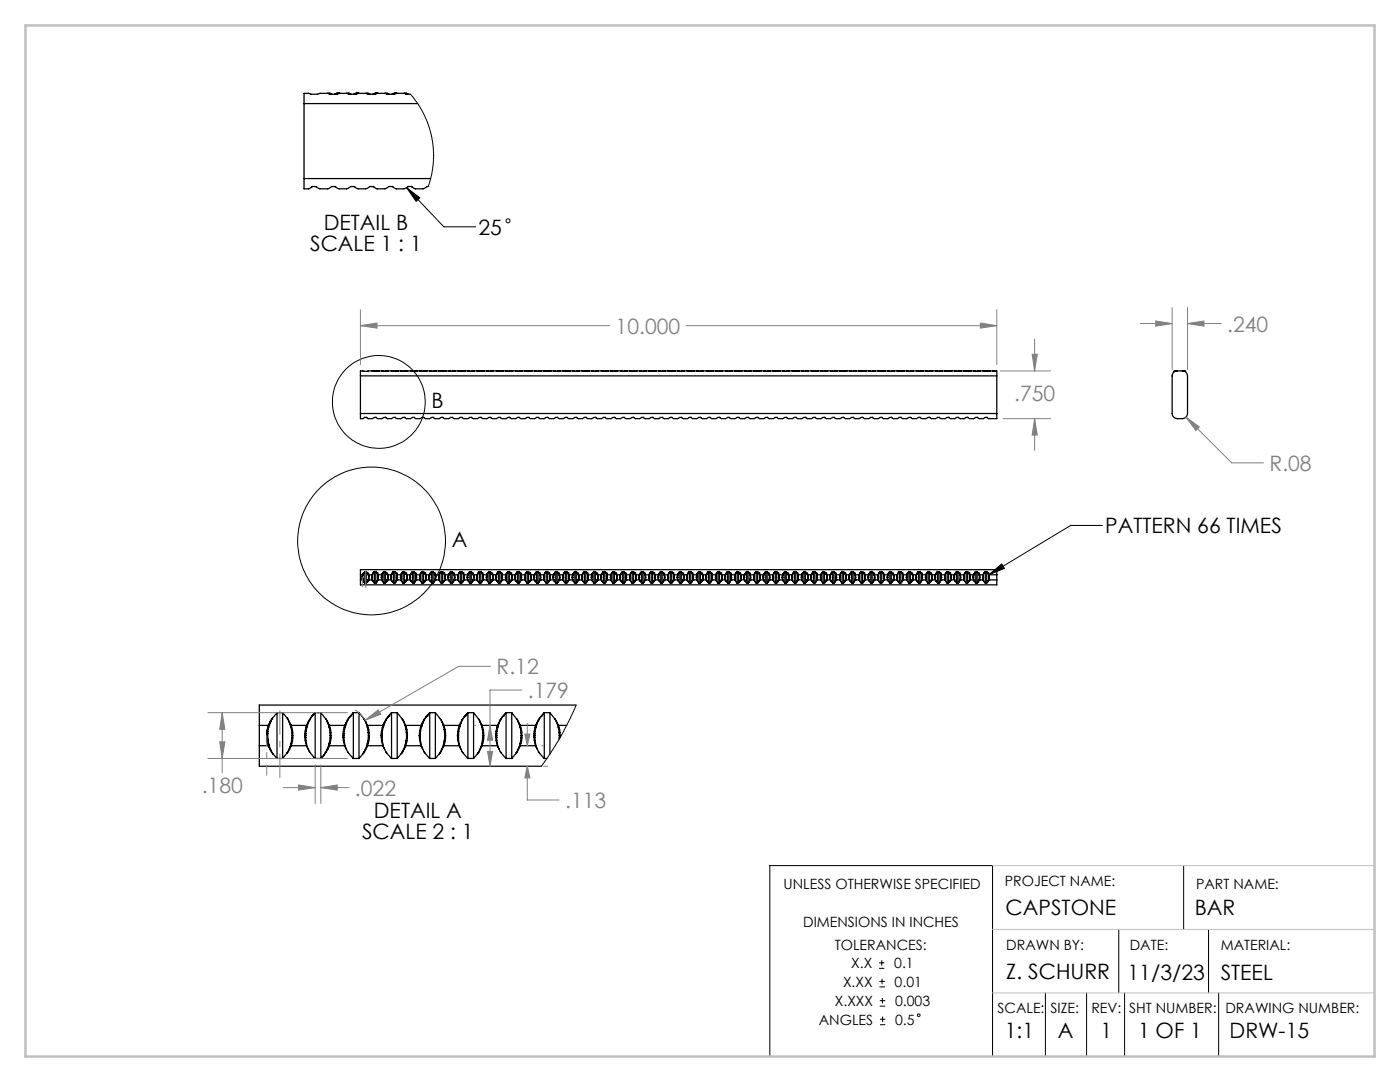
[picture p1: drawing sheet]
<svg xmlns="http://www.w3.org/2000/svg" width="279mm" height="216mm" viewBox="0 0 279 216" stroke-linecap="round" stroke-linejoin="round" font-family="sans-serif">
<defs><g id="words">
<g font-size="4.2">
<text x="64.6" y="45.9">DETAIL B</text>
<text x="95.5" y="46.9">25</text>
<text x="61.9" y="50.1">SCALE 1 : 1</text>
<text x="86.1" y="81.4">B</text>
<text x="220.6" y="106.4">PATTERN 66 TIMES</text>
<text x="90.2" y="109.1">A</text>
<text x="72.3" y="167.5">SCALE 2 : 1</text>
<text x="74.6" y="163.3">DETAIL A</text>
<text x="200.7" y="182.7">CAPSTONE</text>
<text x="238.4" y="182.7">BAR</text>
<text x="200.8" y="195.4">Z. SCHURR</text>
<text x="225" y="195.5">11/3/23</text>
<text x="243.6" y="195.5">STEEL</text>
<text x="200.6" y="207.1">1:1</text>
<text x="211.1" y="207.1">A</text>
<text x="219.6" y="207.1">1</text>
<text x="227.1" y="207.1">1 OF 1</text>
<text x="245.4" y="207.1">DRW-15</text>
</g>
<g font-size="4.2" fill="#808080">
<text x="122.9" y="66.6">10.000</text>
<text x="244.9" y="66.2">.240</text>
<text x="202.4" y="80.1">.750</text>
<text x="253.4" y="93.9">R.08</text>
<text x="99.1" y="134.5">R.12</text>
<text x="105.3" y="139.3">.179</text>
<text x="40.3" y="158.3">.180</text>
<text x="70.8" y="158.7">.022</text>
<text x="112.8" y="161.2">.113</text>
</g>
<g font-size="2.8">
<text x="156.4" y="177.3">UNLESS OTHERWISE SPECIFIED</text>
<text x="200.5" y="176.8">PROJECT NAME:</text>
<text x="238.7" y="177.3">PART NAME:</text>
<text x="160.3" y="185">DIMENSIONS IN INCHES</text>
<text x="166.6" y="189.6">TOLERANCES:</text>
<text x="200.8" y="189.6">DRAWN BY:</text>
<text x="225.5" y="189.6">DATE:</text>
<text x="243.6" y="189.6">MATERIAL:</text>
<text x="168.2" y="196.9">X.XX</text>
<text x="169.9" y="193.2">X.X</text>
<text x="178.5" y="193.2">0.1</text>
<text x="178.5" y="196.9">0.01</text>
<text x="166.6" y="200.7">X.XXX</text>
<text x="178.6" y="200.7">0.003</text>
<text x="199.1" y="202.1">SCALE:</text>
<text x="209.6" y="202.1">SIZE:</text>
<text x="217.8" y="202.1">REV:</text>
<text x="225.3" y="202.1">SHT NUMBER:</text>
<text x="244.6" y="202.1">DRAWING NUMBER:</text>
<text x="163.4" y="204.4">ANGLES</text>
<text x="178.6" y="204.4">0.5</text>
</g>
</g></defs>
<g fill="none" stroke="#000" stroke-width=".25">
<path d="M65.4 18.6l.5 .2M65.7 18.6h-1.8l-.5 .2-2.7-.2v2.1M65.7 18.6v.1M65.7 18.6h.2M65.9 18.8h.1M65.9 18.6l-.1 .2M65.9 18.6l.1 .1M66 18.7l-.1 .1M66 18.7l.2 .1M67 18.7v.1M67 18.7l-.2 .1M67.1 18.7v.1"/>
<path d="M67.1 18.7h-.1M67.2 18.6h.1M67.2 18.6v.2M67.2 18.6h2.3M67.2 18.6l-.1 .1M67.2 18.8h-1.3M67.3 18.6l.1 .1M67.4 18.7l-.2 .1M67.5 18.7h.1M67.5 18.6v.1M67.5 18.7h-.1M67.6 18.6l-.1 .1"/>
<path d="M67.6 18.6h.1M69.2 18.6l.5 .2M69.5 18.6v.1M69.5 18.6h.2M69.7 18.8h.1M69.7 18.6l-.1 .2M69.7 18.6l.1 .1M69.8 18.7l-.1 .1M69.8 18.7l.2 .1M70.8 18.7v.1M70.8 18.7l-.2 .1M70.9 18.7v.1"/>
<path d="M70.9 18.7h-.1M71 18.6h.1M71 18.6v.2M71 18.6h2.3M71 18.6l-.1 .1M71 18.8h-1.3M71.2 18.6v.1M71.2 18.7l-.2 .1M71.3 18.7h.1M71.3 18.6v.1M71.3 18.7h-.1M71.4 18.6l-.1 .1"/>
<path d="M71.4 18.6h.1M73 18.6l.5 .2M73.3 18.6v.1M73.3 18.6h.2M73.5 18.8h.1M73.5 18.6l-.1 .2M73.5 18.6l.1 .1M73.6 18.7v.1M73.6 18.7l.2 .1M74.6 18.7v.1M74.6 18.7l-.2 .1M74.7 18.7v.1"/>
<path d="M74.7 18.7h-.1M74.8 18.6h.1M74.8 18.6l.1 .2M74.8 18.6h2.3M74.8 18.6l-.1 .1M74.9 18.8h-1.4M75 18.6v.1M75 18.7l-.1 .1M75.1 18.7h.1M75.1 18.6v.1M75.1 18.7h-.1M75.2 18.6l-.1 .1"/>
<path d="M75.2 18.6h.1M76.8 18.6l.5 .2M77.1 18.6v.1M77.1 18.6h.2M77.3 18.8h.1M77.3 18.6v.2M77.3 18.6l.1 .1M77.4 18.7v.1M77.4 18.7l.2 .1M78.4 18.7v.1M78.4 18.7l-.2 .1M78.5 18.7v.1"/>
<path d="M78.5 18.7h-.1M78.6 18.6h.1M78.6 18.6l.1 .2M78.6 18.6h2.3M78.6 18.6l-.1 .1M78.7 18.8h-1.4M78.8 18.6v.1M78.8 18.7l-.1 .1M79 18.7h.1M79 18.6v.1M79 18.7h-.2M79.1 18.6h.1"/>
<path d="M80.6 18.6l.5 .2M80.9 18.6v.1M80.9 18.6h.2M81.1 18.8h.1M81.1 18.6v.2M81.1 18.8h.8M81.1 18.6l.1 .1M81.2 18.7v.1M81.2 18.7l.3 .1M60.7 35.6v2a1.74 1.74 0 0 0 1.7-.4M60.7 35.6h25.2M60.7 20.7h22.7"/>
<path d="M60.7 20.7v14.9M62.2 37.2h1M63 37.2a2.6 2.6 0 0 0 2.5 .4l.7-.4h.8M66.8 37.2l.6 .4a2.58 2.58 0 0 0 2.6-.4h.8M70.6 37.2l.6 .4a2.58 2.58 0 0 0 2.6-.4h.8M74.4 37.2l.6 .4a2.58 2.58 0 0 0 2.6-.4h.8M78.2 37.2l.6 .4a2.58 2.58 0 0 0 2.7-.4h.7M82.1 37.2l.6 .4a2.58 2.58 0 0 0 2.6-.4h.1M71.9 75h127M71.9 75v7.5M74.3 74l.2 .1M74.4 74h-2.5v1"/>
<path d="M74.4 74h.1M74.5 74.1h.1M74.5 74v.1M74.5 74.1h.7M74.5 74h.1M74.6 74v.1M74.6 74l.1 .1M75.1 74v.1M75.1 74l-.1 .1M75.1 74h.1M75.2 74.1h.1M75.2 74h.1"/>
<path d="M75.2 74v.1M75.2 74h1.1M75.2 74h-.1M75.3 74h.1M75.4 74h.1M75.4 74l-.2 .1M76.2 74l.2 .1M76.3 74h.1M76.4 74.1h.1M76.4 74v.1M76.4 74.1h.7M76.4 74h.1"/>
<path d="M76.5 74v.1M76.5 74l.1 .1M77 74h.1M77 74l-.1 .1M77.1 74.1h.1M77.1 74h.1M77.1 74v.1M77.1 74h1.1M77.1 74h-.1M77.2 74h.1M77.3 74h.1M77.3 74l-.2 .1"/>
<path d="M78.1 74l.3 .1M78.2 74h.1M78.2 74h.2M78.4 74.1h.1M78.4 74l-.1 .1M78.4 74.1h.6M78.4 74h.1M78.4 74v.1M78.4 74l.1 .1M78.9 74h.1M78.9 74l-.1 .1M79 74.1h.1"/>
<path d="M79 74h.1M79 74v.1M79 74h1.2M79.1 74h.1M79.2 74h.1M79.2 74l-.2 .1M80 74l.3 .1M80.2 74h.1M80.3 74.1h.1M80.3 74l-.1 .1M80.3 74.1h.6M80.3 74h.1"/>
<path d="M80.3 74v.1M80.3 74l.1 .1M80.8 74v.1M80.8 74l-.1 .1M80.8 74h.1M80.9 74v.1M80.9 74.1h.1M80.9 74h.1M80.9 74h1.2M81 74h.1M81.1 74h.1M81.1 74l-.2 .1"/>
<path d="M81.9 74l.3 .1M82.1 74h.1M82.2 74.1h.1M82.2 74l-.1 .1M82.2 74.1h.6M82.2 74h.1M82.2 74v.1M82.2 74l.1 .1M82.7 74v.1M82.7 74l-.1 .1M82.7 74h.1M82.8 74v.1"/>
<path d="M82.8 74.1h.1M82.8 74h.1M82.8 74h1.2M82.9 74h.1M83 74h.1M83 74l-.2 .1M83.8 74l.3 .1M84 74h.1M84.1 74.1h.1M84.1 74l-.1 .1M84.1 74.1h.6M84.1 74h.1"/>
<path d="M84.1 74v.1M84.1 74l.1 .1M84.6 74v.1M84.6 74l-.1 .1M84.6 74h.1M84.7 74v.1M84.7 74.1h.1M84.7 74h.1M84.7 74h1.2M84.8 74h.1M84.9 74h.1M84.9 74l-.2 .1"/>
<path d="M85.7 74l.3 .1M85.9 74h.1M86 74.1h.1M86 74l-.1 .1M86 74.1h.6M86 74h.1M86 74v.1M86 74l.1 .1M86.5 74v.1M86.5 74l-.1 .1M86.5 74h.1M86.6 74v.1"/>
<path d="M86.6 74.1h.1M86.6 74h.1M86.6 74h1.2M86.7 74h.1M86.8 74h.1M86.8 74l-.2 .1M86.9 74h.1M87.6 74l.3 .1M87.8 74h.1M87.9 74.1h.1M87.9 74l-.1 .1M87.9 74.1h.6"/>
<path d="M87.9 74h.1M87.9 74v.1M87.9 74l.2 .1M88.4 74h.1M88.4 74l-.1 .1M88.5 74.1h.1M88.5 74h.1M88.5 74v.1M88.5 74h1.2M88.6 74h.1M88.7 74h.1M88.7 74l-.2 .1"/>
<path d="M88.8 74h.1M89.5 74l.3 .1M89.7 74h.1M89.8 74.1h.1M89.8 74l-.1 .1M89.8 74.1h.7M89.8 74h.1M89.8 74v.1M89.8 74l.2 .1M90.3 74v.1M90.3 74l-.1 .1M90.3 74h.1"/>
<path d="M90.4 74v.1M90.5 74.1h.1M90.5 74h.1M90.5 74v.1M90.5 74h1.1M90.5 74h-.1M90.6 74h.1M90.6 74l-.1 .1M90.7 74h.1M91.4 74l.3 .1M91.6 74h.1M91.7 74.1h.1"/>
<path d="M91.7 74v.1M91.7 74.1h.7M91.7 74h.1M91.7 74l.2 .1M92.2 74l.1 .1M92.2 74l-.1 .1M92.2 74h.1M92.3 74v.1M92.4 74.1h.1M92.4 74h.1M92.4 74v.1M92.4 74h1.1"/>
<path d="M92.4 74h-.1M92.5 74h.1M92.5 74l-.1 .1M92.6 74h.1M93.3 74l.3 .1M93.5 74h.1M93.6 74.1h.1M93.6 74v.1M93.6 74.1h.7M93.6 74h.1M93.6 74l.2 .1M94.1 74l.1 .1"/>
<path d="M94.1 74v.1M94.1 74h.1M94.2 74v.1M94.3 74.1h.1M94.3 74h.1M94.3 74v.1M94.3 74h1.1M94.3 74h-.1M94.4 74h.1M94.4 74l-.1 .1M94.5 74h.1M95.2 74l.3 .1"/>
<path d="M95.4 74h.1M95.5 74.1h.1M95.5 74v.1M95.5 74.1h.7M95.5 74h.1M95.5 74l.2 .1M96 74l.1 .1M96 74v.1M96 74h.1M96.1 74v.1M96.2 74.1h.1M96.2 74h.1"/>
<path d="M96.2 74v.1M96.2 74h1.1M96.2 74h-.1M96.3 74h.1M96.3 74l-.1 .1M96.4 74h.1M97.2 74l.2 .1M97.3 74h.1M97.4 74.1h.1M97.4 74v.1M97.4 74.1h.7M97.4 74h.1"/>
<path d="M97.4 74l.2 .1M97.9 74h.1M97.9 74v.1M98.1 74.1h.1M98.1 74h.1M98.1 74v.1M98.1 74h1.1M98.1 74h-.1M98.2 74h.1M98.2 74l-.1 .1M98.3 74h.1M99.1 74l.2 .1"/>
<path d="M99.2 74h.1M99.3 74.1h.1M99.3 74v.1M99.3 74.1h.7M99.3 74h.1M99.3 74l.2 .1M99.8 74h.1M99.8 74v.1M100 74.1h.1M100 74h.1M100 74v.1M100 74h1.1"/>
<path d="M100 74h-.1M100.1 74h.1M100.1 74l-.1 .1M100.2 74h.1M101 74l.2 .1M101.1 74h.1M101.2 74.1h.1M101.2 74v.1M101.2 74.1h.7M101.2 74h.1M101.2 74l.2 .1M101.7 74l.1 .1"/>
<path d="M101.7 74v.1M101.7 74h.1M101.8 74v.1M101.9 74.1h.1M101.9 74h.1M101.9 74v.1M101.9 74h1.1M101.9 74h-.1M102 74h.1M102 74l-.1 .1M102.1 74h.1M102.9 74l.2 .1"/>
<path d="M103 74h.1M103.1 74.1h.1M103.1 74v.1M103.1 74.1h.7M103.1 74h.1M103.2 74v.1M103.2 74l.1 .1M103.6 74l.1 .1M103.6 74v.1M103.6 74h.1M103.7 74v.1M103.8 74.1h.1"/>
<path d="M103.8 74h.1M103.8 74v.1M103.8 74h1.1M103.8 74h-.1M103.9 74h.1M103.9 74l-.1 .1M104 74h.1M104.8 74l.2 .1M104.9 74h.1M105 74.1h.1M105 74v.1M105 74.1h.7"/>
<path d="M105 74h.1M105.1 74v.1M105.1 74l.1 .1M105.6 74v.1M105.6 74l-.1 .1M105.6 74h.1M105.7 74.1h.1M105.7 74h.1M105.7 74v.1M105.7 74h1.1M105.7 74h-.1M105.8 74h.1"/>
<path d="M105.8 74l-.1 .1M105.9 74h.1M106.7 74l.2 .1M106.8 74h.1M106.9 74.1h.1M106.9 74v.1M106.9 74.1h.7M106.9 74h.1M107 74v.1M107 74l.1 .1M107.5 74v.1M107.5 74l-.1 .1"/>
<path d="M107.5 74h.1M107.6 74.1h.1M107.6 74h.1M107.6 74v.1M107.6 74h1.1M107.6 74h-.1M107.7 74h.1M107.7 74l-.1 .1M107.8 74h.1M108.6 74l.2 .1M108.7 74h.1M108.8 74.1h.1"/>
<path d="M108.8 74v.1M108.8 74.1h.7M108.8 74h.1M108.9 74v.1M108.9 74l.1 .1M109.4 74h.1M109.4 74l-.1 .1M109.5 74.1h.1M109.5 74h.1M109.5 74v.1M109.5 74h1.1M109.5 74h-.1"/>
<path d="M109.6 74h.1M109.6 74l-.1 .1M109.7 74h.1M110.5 74l.2 .1M110.6 74h.1M110.7 74.1h.1M110.7 74v.1M110.7 74.1h.7M110.7 74h.1M110.8 74v.1M110.8 74l.1 .1M111.3 74v.1"/>
<path d="M111.3 74l-.1 .1M111.3 74h.1M111.4 74.1h.1M111.4 74h.1M111.4 74v.1M111.4 74h1.1M111.4 74h-.1M111.5 74h.1M111.5 74l-.1 .1M111.6 74h.1M112.4 74l.2 .1M112.5 74h.1"/>
<path d="M112.6 74.1h.1M112.6 74v.1M112.6 74.1h.7M112.6 74h.1M112.7 74v.1M112.7 74l.1 .1M113.2 74v.1M113.2 74l-.1 .1M113.2 74h.1M113.3 74.1h.1M113.3 74h.1M113.3 74v.1"/>
<path d="M113.3 74h1.1M113.3 74h-.1M113.4 74h.1M113.5 74h.1M113.5 74l-.2 .1M114.3 74l.2 .1M114.4 74h.1M114.5 74.1h.1M114.5 74v.1M114.5 74.1h.7M114.5 74h.1M114.6 74v.1"/>
<path d="M114.6 74l.1 .1M115.1 74v.1M115.1 74l-.1 .1M115.1 74h.1M115.2 74.1h.1M115.2 74h.1M115.2 74v.1M115.2 74h1.1M115.2 74h-.1M115.3 74h.1M115.4 74h.1M115.4 74l-.2 .1"/>
<path d="M116.2 74l.3 .1M116.3 74h.1M116.3 74h.2M116.5 74.1h.1M116.5 74l-.1 .1M116.5 74.1h.6M116.5 74h.1M116.5 74v.1M116.5 74l.1 .1M117 74v.1M117 74l-.1 .1M117 74h.1"/>
<path d="M117.1 74v.1M117.1 74.1h.1M117.1 74h.1M117.1 74h1.2M117.2 74h.1M117.3 74h.1M117.3 74l-.2 .1M118.1 74l.3 .1M118.3 74h.1M118.4 74.1h.1M118.4 74l-.1 .1M118.4 74.1h.6"/>
<path d="M118.4 74h.1M118.4 74v.1M118.4 74l.1 .1M118.9 74h.1M118.9 74l-.1 .1M119 74.1h.1M119 74h.1M119 74v.1M119 74h1.2M119.1 74h.1M119.2 74h.1M119.2 74l-.2 .1"/>
<path d="M120 74l.3 .1M120.2 74h.1M120.3 74.1h.1M120.3 74l-.1 .1M120.3 74.1h.6M120.3 74h.1M120.3 74v.1M120.3 74l.1 .1M120.8 74h.1M120.8 74l-.1 .1M120.9 74.1h.1M120.9 74h.1"/>
<path d="M120.9 74v.1M120.9 74h1.2M121 74h.1M121.1 74h.1M121.1 74l-.2 .1M121.9 74l.3 .1M122.1 74h.1M122.2 74.1h.1M122.2 74l-.1 .1M122.2 74.1h.6M122.2 74h.1M122.2 74v.1"/>
<path d="M122.2 74l.1 .1M122.7 74v.1M122.7 74l-.1 .1M122.7 74h.1M122.8 74v.1M122.8 74.1h.1M122.8 74h.1M122.8 74h1.2M122.9 74h.1M123 74h.1M123 74l-.2 .1M123.8 74l.3 .1"/>
<path d="M124 74h.1M124.1 74.1h.1M124.1 74l-.1 .1M124.1 74.1h.6M124.1 74h.1M124.1 74v.1M124.1 74l.1 .1M124.6 74v.1M124.6 74l-.1 .1M124.6 74h.1M124.7 74v.1M124.7 74.1h.1"/>
<path d="M124.7 74h.1M124.7 74h1.2M124.8 74h.1M124.9 74h.1M124.9 74l-.2 .1M125 74h.1M125.7 74l.3 .1M125.9 74h.1M126 74.1h.1M126 74l-.1 .1M126 74.1h.6M126 74h.1"/>
<path d="M126 74v.1M126 74l.2 .1M126.5 74v.1M126.5 74l-.1 .1M126.5 74h.1M126.6 74v.1M126.6 74.1h.1M126.6 74h.1M126.6 74h1.2M126.7 74h.1M126.8 74h.1M126.8 74l-.2 .1"/>
<path d="M126.9 74h.1M127.6 74l.3 .1M127.8 74h.1M127.9 74.1h.1M127.9 74l-.1 .1M127.9 74.1h.7M127.9 74h.1M127.9 74v.1M127.9 74l.2 .1M128.4 74v.1M128.4 74l-.1 .1M128.4 74h.1"/>
<path d="M128.5 74v.1M128.6 74.1h.1M128.6 74h.1M128.6 74v.1M128.6 74h1.1M128.6 74h-.1M128.7 74h.1M128.7 74l-.1 .1M128.8 74h.1M129.5 74l.3 .1M129.7 74h.1M129.8 74.1h.1"/>
<path d="M129.8 74v.1M129.8 74.1h.7M129.8 74h.1M129.8 74l.2 .1M130.3 74h.1M130.3 74l-.1 .1M130.5 74.1h.1M130.5 74h.1M130.5 74v.1M130.5 74h1.1M130.5 74h-.1M130.6 74h.1"/>
<path d="M130.6 74l-.1 .1M130.7 74h.1M131.4 74l.3 .1M131.6 74h.1M131.7 74.1h.1M131.7 74v.1M131.7 74.1h.7M131.7 74h.1M131.7 74l.2 .1M132.2 74l.1 .1M132.2 74v.1M132.2 74h.1"/>
<path d="M132.3 74v.1M132.4 74.1h.1M132.4 74h.1M132.4 74v.1M132.4 74h1.1M132.4 74h-.1M132.5 74h.1M132.5 74l-.1 .1M132.6 74h.1M133.3 74l.3 .1M133.5 74h.1M133.6 74.1h.1"/>
<path d="M133.6 74v.1M133.6 74.1h.7M133.6 74h.1M133.6 74l.2 .1M134.1 74l.1 .1M134.1 74v.1M134.1 74h.1M134.2 74v.1M134.3 74.1h.1M134.3 74h.1M134.3 74v.1M134.3 74h1.1"/>
<path d="M134.3 74h-.1M134.4 74h.1M134.4 74l-.1 .1M134.5 74h.1M135.3 74l.2 .1M135.4 74h.1M135.5 74.1h.1M135.5 74v.1M135.5 74.1h.7M135.5 74h.1M135.5 74l.2 .1M136 74l.1 .1"/>
<path d="M136 74v.1M136 74h.1M136.1 74v.1M136.2 74.1h.1M136.2 74h.1M136.2 74v.1M136.2 74h1.1M136.2 74h-.1M136.3 74h.1M136.3 74l-.1 .1M136.4 74h.1M137.2 74l.2 .1"/>
<path d="M137.3 74h.1M137.4 74.1h.1M137.4 74v.1M137.4 74.1h.7M137.4 74h.1M137.4 74l.2 .1M137.9 74l.1 .1M137.9 74v.1M137.9 74h.1M138 74v.1M138.1 74.1h.1M138.1 74h.1"/>
<path d="M138.1 74v.1M138.1 74h1.1M138.1 74h-.1M138.2 74h.1M138.2 74l-.1 .1M138.3 74h.1M139.1 74l.2 .1M139.2 74h.1M139.3 74.1h.1M139.3 74v.1M139.3 74.1h.7M139.3 74h.1"/>
<path d="M139.3 74l.2 .1M139.8 74h.1M139.8 74v.1M140 74.1h.1M140 74h.1M140 74v.1M140 74h1.1M140 74h-.1M140.1 74h.1M140.1 74l-.1 .1M140.2 74h.1M141 74l.2 .1"/>
<path d="M141.1 74h.1M141.2 74.1h.1M141.2 74v.1M141.2 74.1h.7M141.2 74h.1M141.3 74v.1M141.3 74l.1 .1M141.7 74h.1M141.7 74v.1M141.9 74.1h.1M141.9 74h.1M141.9 74v.1"/>
<path d="M141.9 74h1.1M141.9 74h-.1M142 74h.1M142 74l-.1 .1M142.1 74h.1M142.9 74l.2 .1M143 74h.1M143.1 74.1h.1M143.1 74v.1M143.1 74.1h.7M143.1 74h.1M143.2 74v.1"/>
<path d="M143.2 74l.1 .1M143.7 74v.1M143.7 74l-.1 .1M143.7 74h.1M143.8 74.1h.1M143.8 74h.1M143.8 74v.1M143.8 74h1.1M143.8 74h-.1M143.9 74h.1M143.9 74l-.1 .1M144 74h.1"/>
<path d="M144.8 74l.2 .1M144.9 74h.1M145 74.1h.1M145 74v.1M145 74.1h.7M145 74h.1M145.1 74v.1M145.1 74l.1 .1M145.6 74v.1M145.6 74l-.1 .1M145.6 74h.1M145.7 74.1h.1"/>
<path d="M145.7 74h.1M145.7 74v.1M145.7 74h1.1M145.7 74h-.1M145.8 74h.1M145.8 74l-.1 .1M145.9 74h.1M146.7 74l.2 .1M146.8 74h.1M146.9 74.1h.1M146.9 74v.1M146.9 74.1h.7"/>
<path d="M146.9 74h.1M147 74v.1M147 74l.1 .1M147.5 74v.1M147.5 74l-.1 .1M147.5 74h.1M147.6 74.1h.1M147.6 74h.1M147.6 74v.1M147.6 74h1.1M147.6 74h-.1M147.7 74h.1"/>
<path d="M147.7 74l-.1 .1M147.8 74h.1M148.6 74l.2 .1M148.7 74h.1M148.8 74.1h.1M148.8 74v.1M148.8 74.1h.7M148.8 74h.1M148.9 74v.1M148.9 74l.1 .1M149.4 74v.1M149.4 74l-.1 .1"/>
<path d="M149.4 74h.1M149.5 74.1h.1M149.5 74h.1M149.5 74v.1M149.5 74h1.1M149.5 74h-.1M149.6 74h.1M149.6 74l-.1 .1M149.7 74h.1M150.5 74l.2 .1M150.6 74h.1M150.7 74.1h.1"/>
<path d="M150.7 74v.1M150.7 74.1h.7M150.7 74h.1M150.8 74v.1M150.8 74l.1 .1M151.3 74h.1M151.3 74l-.1 .1M151.4 74.1h.1M151.4 74h.1M151.4 74v.1M151.4 74h1.1M151.4 74h-.1"/>
<path d="M151.5 74h.1M151.6 74h.1M151.6 74l-.2 .1M152.4 74l.2 .1M152.5 74h.1M152.6 74.1h.1M152.6 74v.1M152.6 74.1h.7M152.6 74h.1M152.7 74v.1M152.7 74l.1 .1M153.2 74v.1"/>
<path d="M153.2 74l-.1 .1M153.2 74h.1M153.3 74.1h.1M153.3 74h.1M153.3 74v.1M153.3 74h1.1M153.3 74h-.1M153.4 74h.1M153.5 74h.1M153.5 74l-.2 .1M154.3 74l.3 .1M154.4 74h.1"/>
<path d="M154.4 74h.2M154.6 74.1h.1M154.6 74l-.1 .1M154.6 74.1h.6M154.6 74h.1M154.6 74v.1M154.6 74l.1 .1M155.1 74v.1M155.1 74l-.1 .1M155.1 74h.1M155.2 74v.1M155.2 74.1h.1"/>
<path d="M155.2 74h.1M155.2 74h1.2M155.3 74h.1M155.4 74h.1M155.4 74l-.2 .1M156.2 74l.3 .1M156.4 74h.1M156.5 74.1h.1M156.5 74l-.1 .1M156.5 74.1h.6M156.5 74h.1M156.5 74v.1"/>
<path d="M156.5 74l.1 .1M157 74v.1M157 74l-.1 .1M157 74h.1M157.1 74v.1M157.1 74.1h.1M157.1 74h.1M157.1 74h1.2M157.2 74h.1M157.3 74h.1M157.3 74l-.2 .1M158.1 74l.3 .1"/>
<path d="M158.3 74h.1M158.4 74.1h.1M158.4 74l-.1 .1M158.4 74.1h.6M158.4 74h.1M158.4 74v.1M158.4 74l.1 .1M158.9 74v.1M158.9 74l-.1 .1M158.9 74h.1M159 74v.1M159 74.1h.1"/>
<path d="M159 74h.1M159 74h1.2M159.1 74h.1M159.2 74h.1M159.2 74l-.2 .1M160 74l.3 .1M160.2 74h.1M160.3 74.1h.1M160.3 74l-.1 .1M160.3 74.1h.6M160.3 74h.1M160.3 74v.1"/>
<path d="M160.3 74l.1 .1M160.8 74h.1M160.8 74l-.1 .1M160.9 74.1h.1M160.9 74h.1M160.9 74v.1M160.9 74h1.2M161 74h.1M161.1 74h.1M161.1 74l-.2 .1M161.9 74l.3 .1M162.1 74h.1"/>
<path d="M162.2 74.1h.1M162.2 74l-.1 .1M162.2 74.1h.6M162.2 74h.1M162.2 74v.1M162.2 74l.1 .1M162.7 74h.1M162.7 74l-.1 .1M162.8 74.1h.1M162.8 74h.1M162.8 74v.1M162.8 74h1.2"/>
<path d="M162.9 74h.1M163 74h.1M163 74l-.2 .1M163.1 74h.1M163.8 74l.3 .1M164 74h.1M164.1 74.1h.1M164.1 74l-.1 .1M164.1 74.1h.6M164.1 74h.1M164.1 74v.1M164.1 74l.2 .1"/>
<path d="M164.6 74v.1M164.6 74l-.1 .1M164.6 74h.1M164.7 74v.1M164.7 74.1h.1M164.7 74h.1M164.7 74h1.2M164.8 74h.1M164.9 74h.1M164.9 74l-.2 .1M165 74h.1M165.7 74l.3 .1"/>
<path d="M165.9 74h.1M166 74.1h.1M166 74l-.1 .1M166 74.1h.7M166 74h.1M166 74v.1M166 74l.2 .1M166.5 74v.1M166.5 74l-.1 .1M166.5 74h.1M166.6 74v.1M166.7 74.1h.1"/>
<path d="M166.7 74h.1M166.7 74v.1M166.7 74h1.1M166.7 74h-.1M166.8 74h.1M166.8 74l-.1 .1M166.9 74h.1M167.6 74l.3 .1M167.8 74h.1M167.9 74.1h.1M167.9 74v.1M167.9 74.1h.7"/>
<path d="M167.9 74h.1M167.9 74l.2 .1M168.4 74l.1 .1M168.4 74l-.1 .1M168.4 74h.1M168.5 74v.1M168.6 74.1h.1M168.6 74h.1M168.6 74v.1M168.6 74h1.1M168.6 74h-.1M168.7 74h.1"/>
<path d="M168.7 74l-.1 .1M168.8 74h.1M169.5 74l.3 .1M169.7 74h.1M169.8 74.1h.1M169.8 74v.1M169.8 74.1h.7M169.8 74h.1M169.8 74l.2 .1M170.3 74l.1 .1M170.3 74v.1M170.3 74h.1"/>
<path d="M170.4 74v.1M170.5 74.1h.1M170.5 74h.1M170.5 74v.1M170.5 74h1.1M170.5 74h-.1M170.6 74h.1M170.6 74l-.1 .1M170.7 74h.1M171.4 74l.3 .1M171.6 74h.1M171.7 74.1h.1"/>
<path d="M171.7 74v.1M171.7 74.1h.7M171.7 74h.1M171.7 74l.2 .1M172.2 74h.1M172.2 74v.1M172.4 74.1h.1M172.4 74h.1M172.4 74v.1M172.4 74h1.1M172.4 74h-.1M172.5 74h.1"/>
<path d="M172.5 74l-.1 .1M172.6 74h.1M173.4 74l.2 .1M173.5 74h.1M173.6 74.1h.1M173.6 74v.1M173.6 74.1h.7M173.6 74h.1M173.6 74l.2 .1M174.1 74l.1 .1M174.1 74v.1M174.1 74h.1"/>
<path d="M174.2 74v.1M174.3 74.1h.1M174.3 74h.1M174.3 74v.1M174.3 74h1.1M174.3 74h-.1M174.4 74h.1M174.4 74l-.1 .1M174.5 74h.1M175.3 74l.2 .1M175.4 74h.1M175.5 74.1h.1"/>
<path d="M175.5 74v.1M175.5 74.1h.7M175.5 74h.1M175.5 74l.2 .1M176 74l.1 .1M176 74v.1M176 74h.1M176.1 74v.1M176.2 74.1h.1M176.2 74h.1M176.2 74v.1M176.2 74h1.1"/>
<path d="M176.2 74h-.1M176.3 74h.1M176.3 74l-.1 .1M176.4 74h.1M177.2 74l.2 .1M177.3 74h.1M177.4 74.1h.1M177.4 74v.1M177.4 74.1h.7M177.4 74h.1M177.4 74l.2 .1M177.9 74l.1 .1"/>
<path d="M177.9 74v.1M177.9 74h.1M178 74v.1M178.1 74.1h.1M178.1 74h.1M178.1 74v.1M178.1 74h1.1M178.1 74h-.1M178.2 74h.1M178.2 74l-.1 .1M178.3 74h.1M179.1 74l.2 .1"/>
<path d="M179.2 74h.1M179.3 74.1h.1M179.3 74v.1M179.3 74.1h.7M179.3 74h.1M179.4 74v.1M179.4 74l.1 .1M179.8 74l.1 .1M179.8 74v.1M179.8 74h.1M179.9 74v.1M180 74.1h.1"/>
<path d="M180 74h.1M180 74v.1M180 74h1.1M180 74h-.1M180.1 74h.1M180.1 74l-.1 .1M180.2 74h.1M181 74l.2 .1M181.1 74h.1M181.2 74.1h.1M181.2 74v.1M181.2 74.1h.7"/>
<path d="M181.2 74h.1M181.3 74v.1M181.3 74l.1 .1M181.8 74h.1M181.8 74l-.1 .1M181.9 74.1h.1M181.9 74h.1M181.9 74v.1M181.9 74h1.1M181.9 74h-.1M182 74h.1M182 74l-.1 .1"/>
<path d="M182.1 74h.1M182.9 74l.2 .1M183 74h.1M183.1 74.1h.1M183.1 74v.1M183.1 74.1h.7M183.1 74h.1M183.2 74v.1M183.2 74l.1 .1M183.7 74h.1M183.7 74l-.1 .1M183.8 74.1h.1"/>
<path d="M183.8 74h.1M183.8 74v.1M183.8 74h1.1M183.8 74h-.1M183.9 74h.1M183.9 74l-.1 .1M184 74h.1M184.8 74l.2 .1M184.9 74h.1M185 74.1h.1M185 74v.1M185 74.1h.7"/>
<path d="M185 74h.1M185.1 74v.1M185.1 74l.1 .1M185.6 74v.1M185.6 74l-.1 .1M185.6 74h.1M185.7 74.1h.1M185.7 74h.1M185.7 74v.1M185.7 74h1.1M185.7 74h-.1M185.8 74h.1"/>
<path d="M185.8 74l-.1 .1M185.9 74h.1M186.7 74l.2 .1M186.8 74h.1M186.9 74.1h.1M186.9 74v.1M186.9 74.1h.7M186.9 74h.1M187 74v.1M187 74l.1 .1M187.5 74v.1M187.5 74l-.1 .1"/>
<path d="M187.5 74h.1M187.6 74.1h.1M187.6 74h.1M187.6 74v.1M187.6 74h1.1M187.6 74h-.1M187.7 74h.1M187.7 74l-.1 .1M187.8 74h.1M188.6 74l.2 .1M188.7 74h.1M188.8 74.1h.1"/>
<path d="M188.8 74v.1M188.8 74.1h.7M188.8 74h.1M188.9 74v.1M188.9 74l.1 .1M189.4 74v.1M189.4 74l-.1 .1M189.4 74h.1M189.5 74.1h.1M189.5 74h.1M189.5 74v.1M189.5 74h1.1"/>
<path d="M189.5 74h-.1M189.6 74h.1M189.7 74h.1M189.7 74l-.2 .1M190.5 74l.2 .1M190.6 74h.1M190.7 74.1h.1M190.7 74v.1M190.7 74.1h.7M190.7 74h.1M190.8 74v.1M190.8 74l.1 .1"/>
<path d="M191.3 74v.1M191.3 74l-.1 .1M191.3 74h.1M191.4 74.1h.1M191.4 74h.1M191.4 74v.1M191.4 74h1.1M191.4 74h-.1M191.5 74h.1M191.6 74h.1M191.6 74l-.2 .1M192.4 74l.3 .1"/>
<path d="M192.5 74h.1M192.5 74h.2M192.7 74.1h.1M192.7 74l-.1 .1M192.7 74.1h.6M192.7 74h.1M192.7 74v.1M192.7 74l.1 .1M193.2 74h.1M193.2 74l-.1 .1M193.3 74.1h.1M193.3 74h.1"/>
<path d="M193.3 74v.1M193.3 74h1.2M193.4 74h.1M193.5 74h.1M193.5 74l-.2 .1M194.3 74l.3 .1M194.5 74h.1M194.6 74.1h.1M194.6 74l-.1 .1M194.6 74.1h.6M194.6 74h.1M194.6 74v.1"/>
<path d="M194.6 74l.1 .1M195.1 74v.1M195.1 74l-.1 .1M195.1 74h.1M195.2 74v.1M195.2 74.1h.1M195.2 74h.1M195.2 74h1.2M195.3 74h.1M195.4 74h.1M195.4 74l-.2 .1M196.2 74l.3 .1"/>
<path d="M196.4 74h.1M196.5 74.1h.1M196.5 74l-.1 .1M196.5 74.1h.6M196.5 74h.1M196.5 74v.1M196.5 74l.1 .1M197 74v.1M197 74l-.1 .1M197 74h.1M197.1 74v.1M197.1 74.1h.1"/>
<path d="M197.1 74h.1M197.1 74h1.1M197.2 74h.1M197.3 74h.1M197.3 74l-.2 .1M198.2 74h.1M198.2 74l.1 .1M198.3 74h.6v1M198.3 74h.1M198.4 74v.1M198.4 74l-.1 .1M198.4 74l.1 .1h-.2"/>
<path d="M198.9 75v7.5M234.3 74.1h.2M234.4 74h.1M234.5 74h.1M234.5 74l-.2 .1M234.6 74h.1M234.6 74l-.3 .1M236 74a1.02 1.02 0 0 1 1 1v7.5a1.09 1.09 0 0 1-1 1h-1.1a1.09 1.09 0 0 1-1-1v-7.5a1.02 1.02 0 0 1 1-1l1.7 .1h-.2M71.9 82.5v1h.5l.4-.2M71.9 82.5h127M72.7 83.3h.5M73.1 83.3l.4 .2h.8l.4-.2h.4"/>
<path d="M75 83.3l.4 .2h.8l.4-.2h.4M76.9 83.3l.4 .2h.8l.4-.2h.4M78.8 83.3l.4 .2h.8l.4-.2h.4M80.7 83.3l.4 .2h.8l.4-.2h.4M82.6 83.3l.4 .2h.8l.4-.2h.4M84.5 83.3l.4 .2h.8l.4-.2h.4M86.4 83.3l.5 .2h.7l.5-.2h.3M88.3 83.3l.5 .2h.7l.5-.2h.3M90.2 83.3l.5 .2h.7l.5-.2h.4M92.1 83.3l.5 .2h.7l.5-.2h.4M94.1 83.3l.4 .2h.7l.5-.2h.4M96 83.3l.4 .2h.8l.4-.2h.4"/>
<path d="M97.9 83.3l.4 .2h.8l.4-.2h.4M99.8 83.3l.4 .2h.8l.4-.2h.4M101.7 83.3l.4 .2h.8l.4-.2h.4M103.6 83.3l.4 .2h.8l.4-.2h.4M105.5 83.3l.4 .2h.8l.4-.2h.4M107.4 83.3l.4 .2h.8l.4-.2h.4M109.3 83.3l.4 .2h.8l.4-.2h.4M111.2 83.3l.4 .2h.8l.4-.2h.4M113.1 83.3l.4 .2h.8l.4-.2h.4M115 83.3l.4 .2h.8l.4-.2h.4M116.9 83.3l.4 .2h.8l.4-.2h.4M118.8 83.3l.4 .2h.8l.4-.2h.4"/>
<path d="M120.7 83.3l.4 .2h.8l.4-.2h.4M122.6 83.3l.4 .2h.8l.4-.2h.4M124.5 83.3l.5 .2h.7l.5-.2h.3M126.4 83.3l.5 .2h.7l.5-.2h.3M128.3 83.3l.5 .2h.7l.5-.2h.4M130.2 83.3l.5 .2h.7l.5-.2h.4M132.2 83.3l.4 .2h.7l.5-.2h.4M134.1 83.3l.4 .2h.8l.4-.2h.4M136 83.3l.4 .2h.8l.4-.2h.4M137.9 83.3l.4 .2h.8l.4-.2h.4M139.8 83.3l.4 .2h.8l.4-.2h.4M141.7 83.3l.4 .2h.8l.4-.2h.4"/>
<path d="M143.6 83.3l.4 .2h.8l.4-.2h.4M145.5 83.3l.4 .2h.8l.4-.2h.4M147.4 83.3l.4 .2h.8l.4-.2h.4M149.3 83.3l.4 .2h.8l.4-.2h.4M151.2 83.3l.4 .2h.8l.4-.2h.4M153.1 83.3l.4 .2h.8l.4-.2h.4M155 83.3l.4 .2h.8l.4-.2h.4M156.9 83.3l.4 .2h.8l.4-.2h.4M158.8 83.3l.4 .2h.8l.4-.2h.4M160.7 83.3l.4 .2h.8l.4-.2h.4M162.6 83.3l.5 .2h.7l.5-.2h.3M164.5 83.3l.5 .2h.7l.5-.2h.3"/>
<path d="M166.4 83.3l.5 .2h.7l.5-.2h.4M168.3 83.3l.5 .2h.7l.5-.2h.4M170.3 83.3l.4 .2h.7l.5-.2h.4M172.2 83.3l.4 .2h.8l.4-.2h.4M174.1 83.3l.4 .2h.8l.4-.2h.4M176 83.3l.4 .2h.8l.4-.2h.4M177.9 83.3l.4 .2h.8l.4-.2h.4M179.8 83.3l.4 .2h.8l.4-.2h.4M181.7 83.3l.4 .2h.8l.4-.2h.4M183.6 83.3l.4 .2h.8l.4-.2h.4M185.5 83.3l.4 .2h.8l.4-.2h.4M187.4 83.3l.4 .2h.8l.4-.2h.4"/>
<path d="M189.3 83.3l.4 .2h.8l.4-.2h.4M191.2 83.3l.4 .2h.8l.4-.2h.4M193.1 83.3l.4 .2h.8l.4-.2h.4M195 83.3l.4 .2h.8l.4-.2h.4M198.9 82.5v1h-1.6l-.4-.2M71.9 115.7v1h127v-1M71.9 114.7v-1h127v1M71.9 114.7v1M71.9 115.7h.5M71.9 114.7h.5M72.3 115.4h.1M72.3 115.1h.1"/>
<path d="M72.3 115h.1M72.3 115.5h.1M72.3 115v.5M72.4 114.8h.1M72.4 115.6h.1M72.4 115.4v.1M72.4 115v.4M72.4 114.8l-.1 .2M72.4 115.7l.4 .6M72.4 114.7l-.1 .5 .1 .5M72.4 115.7h.1M72.4 115.6v.1"/>
<path d="M72.4 115.5v.1M72.4 114.8v.2M72.4 115.7l.1 .1M72.4 115.8h.1M72.5 115.9h.1M72.5 115.8v.1M72.5 114.5l-.1 .3M72.5 114.4h.1M72.5 115.9l.1 .2M72.5 114.4l-.1 .4M72.6 114.4h-.1M72.6 116.1h.1"/>
<path d="M72.6 114.3v.1M72.8 114.1l-.4 .6M72.8 116.3h.3M72.8 114.1h.3M72.8 114.1v2.2M73.1 114.1l.4 .6M73.1 114.1v2.2M73.3 116.1h.1M73.3 114.3l.1 .1M73.3 116h.1M73.4 114.4h.1M73.4 114.4v.1"/>
<path d="M73.4 115.9h.1M73.4 114.5l.1 .2M73.4 115.9l-.1 .2M73.4 114.5h.1M73.5 114.7h.1M73.5 115.7h.1M73.5 114.7v.1M73.5 115.7l-.1 .2M73.5 115.7l-.4 .6M73.5 114.7l.1 .5-.1 .5M73.5 114.8h.1M73.5 115.6h.1"/>
<path d="M73.5 115.7h.8M73.5 114.7h.8M73.5 114.8l.1 .1M73.6 115.5h.1M73.6 115.3h.1M73.6 115.2h.1M73.6 115h.1M73.6 114.9h.1M73.6 114.9v.6M73.6 115.5l-.1 .2M74.2 115.2h.1M74.2 115.3h.1"/>
<path d="M74.2 115.1h.1M74.2 115h.1M74.2 115.4h.1M74.3 114.8h.1M74.3 115v.4M74.3 115.4v.3M74.3 115.7l.4 .6M74.3 115.7h.1M74.3 114.7h.1M74.3 114.8v.2M74.3 114.5h.1M74.3 115.7l.1 .2"/>
<path d="M74.3 114.7v.1M74.4 114.5l-.1 .2M74.4 114.4h.1M74.4 116h.1M74.4 114.4v.1M74.5 114.3h.1M74.5 114.3l-.1 .1M74.6 114.2h.1M74.6 114.2l-.1 .1M74.7 116.3h.1M74.7 114.1a1.51 1.51 0 0 0-.4 1.6M74.7 116.3h.3"/>
<path d="M74.7 114.1h.3M74.7 114.1l-.2 .1M74.7 114.1v2.2M75 114.1l.4 .6M75 114.1v2.2M75.2 116.1h.1M75.2 114.3l.1 .1M75.2 116h.1M75.3 114.4h.1M75.3 114.4v.1M75.3 115.9h.1M75.3 114.5l.1 .2"/>
<path d="M75.3 115.9l-.3 .4M75.3 114.5h.1M75.4 114.7h.1M75.4 115.7h.1M75.4 114.7v.1M75.4 115.7l-.1 .2M75.4 115.7l-.4 .6M75.4 114.7l.1 .5-.1 .5M75.4 114.8h.1M75.4 115.6h.1M75.4 115.7h.8M75.4 114.7h.8"/>
<path d="M75.4 114.8l.1 .1M75.5 115.5h.1M75.5 115.3h.1M75.5 115.2h.1M75.5 115h.1M75.5 114.9h.1M75.5 114.9v.6M75.5 115.5l-.1 .2M76.1 115.2h.1M76.1 115.3h.1M76.1 115.1h.1M76.1 115h.1"/>
<path d="M76.1 115.4h.1M76.2 114.8h.1M76.2 115v.4M76.2 115.4v.3M76.2 115.7l.4 .6M76.2 115.7h.1M76.2 114.7h.1M76.2 114.8v.2M76.2 114.5h.1M76.2 115.7l.1 .2M76.2 114.7v.1M76.3 114.5l-.1 .2"/>
<path d="M76.3 114.4h.1M76.3 116l.1 .1M76.3 114.4v.1M76.4 114.3h.1M76.4 114.3l-.1 .1M76.5 114.2h.1M76.5 114.2l-.1 .1M76.6 114.1a1.61 1.61 0 0 0-.4 1.6M76.6 116.3h.3M76.6 114.1h.3M76.6 114.1l-.1 .1M76.6 114.1v2.2"/>
<path d="M76.9 114.1l.4 .6M76.9 114.1v2.2M77.1 116.1h.1M77.2 114.3v.1M77.2 116h.1M77.2 114.4h.1M77.2 114.4v.1M77.2 115.9h.1M77.2 114.5l.1 .2M77.2 115.9l-.1 .2M77.2 114.5h.1M77.3 114.7h.1"/>
<path d="M77.3 115.7h.1M77.3 114.7v.1M77.3 115.7l-.1 .2M77.3 115.7l-.4 .6M77.3 114.7l.1 .5-.1 .5M77.3 114.8h.1M77.3 115.6h.1M77.3 115.7h.8M77.3 114.7h.8M77.3 114.8l.1 .1M77.4 115.5h.1M77.4 115.3h.1"/>
<path d="M77.4 115.2h.1M77.4 115h.1M77.4 114.9h.1M77.4 114.9v.6M77.4 115.5l-.1 .2M78 115.2h.1M78 115.3h.1M78 115.1h.1M78 115h.1M78 115.4h.1M78.1 114.8h.1M78.1 115v.4"/>
<path d="M78.1 115.4v.3M78.1 115.7l.4 .6M78.1 115.7h.1M78.1 114.7h.1M78.1 114.8v.2M78.1 114.5h.1M78.1 115.7l.1 .2M78.1 114.7v.1M78.2 114.5l-.1 .2M78.2 114.4h.1M78.2 116l.1 .1M78.2 114.4v.1"/>
<path d="M78.4 114.3h.1M78.4 114.3l-.2 .1M78.4 114.2h.1M78.4 114.2v.1M78.5 114.1a1.61 1.61 0 0 0-.4 1.6M78.5 116.3h.3M78.5 114.1h.3M78.5 114.1l-.1 .1M78.5 114.1v2.2M78.8 114.1l.4 .6M78.8 114.1v2.2M79 116.1h.1"/>
<path d="M79.1 116h.1M79.1 114.4h.1M79.1 114.4v.1M79.1 115.9h.1M79.1 114.5l.1 .2M79.1 115.9l-.1 .2M79.1 114.5h.1M79.2 114.7h.1M79.2 115.7h.1M79.2 114.7v.1M79.2 115.7l-.1 .2M79.2 115.7l-.4 .6"/>
<path d="M79.2 114.7l.1 .5-.1 .5M79.2 114.8h.1M79.2 115.6h.1M79.2 115.7h.8M79.2 114.7h.8M79.2 114.8l.1 .1M79.3 115.5h.1M79.3 115.3h.1M79.3 115.2h.1M79.3 115h.1M79.3 114.9h.1M79.3 114.9v.6"/>
<path d="M79.3 115.5l-.1 .2M79.9 115.2h.1M79.9 115.3h.1M79.9 115.1h.1M79.9 115h.1M79.9 115.4h.1M80 114.8h.1M80 115v.4M80 115.4v.3M80 115.7l.4 .6M80 114.7l-.1 .5 .1 .5M80 115.7h.1"/>
<path d="M80 114.7h.1M80 114.8v.2M80 114.5h.1M80 115.7l.1 .2M80 114.7v.1M80.1 114.5l-.1 .2M80.2 114.4h.1M80.2 116v.1M80.2 114.4l-.1 .1M80.3 114.3h.1M80.3 114.3l-.1 .1M80.3 114.2h.1"/>
<path d="M80.3 114.2v.1M80.4 114.1l-.4 .6M80.4 116.3h.3M80.4 114.1h.3M80.4 114.1l-.1 .1M80.4 114.1v2.2M80.7 114.1l.4 .6M80.7 114.1v2.2M80.9 116.1h.1M81 116h.1M81 114.4h.1M81 114.4v.1"/>
<path d="M81 115.9h.1M81 114.5l.1 .2M81 115.9l-.1 .2M81 114.5h.1M81.1 114.7h.1M81.1 115.7h.1M81.1 114.7v.1M81.1 115.7l-.1 .2M81.1 115.7l-.4 .6M81.1 114.7l.1 .5-.1 .5M81.1 114.8h.1M81.1 115.6h.1"/>
<path d="M81.1 115.7h.8M81.1 114.7h.9M81.1 114.8l.1 .1M81.2 115.5h.1M81.2 115.3h.1M81.2 115.2h.1M81.2 115h.1M81.2 114.9h.1M81.2 114.9v.6M81.2 115.5l-.1 .2M81.8 115.2h.1M81.8 115.3h.1"/>
<path d="M81.8 115.1h.1M81.8 115h.1M81.8 115.4h.1M81.9 114.8h.1M81.9 115v.4M81.9 115.4l.1 .3M81.9 115.7l.4 .6M81.9 115.7h.1M81.9 114.7h.1M81.9 114.8v.2M82 114.5h.1M82 115.7v.2"/>
<path d="M82 114.7l-.1 .1M82 114.7h.1M82 114.5v.2M82.1 114.4h.1M82.1 116v.1M82.1 114.4l-.1 .1M82.2 114.3h.1M82.2 114.3l-.1 .1M82.2 114.2h.1M82.2 114.2v.1M82.3 114.1a1.61 1.61 0 0 0-.4 1.6M82.3 116.3h.3"/>
<path d="M82.3 114.1h.3M82.3 114.1l-.1 .1M82.3 114.1v2.2M82.6 114.1l.4 .6M82.6 114.1v2.2M82.8 116.1h.1M82.9 114.3v.1M82.9 116h.1M82.9 114.4h.1M82.9 114.4v.1M82.9 115.9h.1M82.9 114.5l.1 .2"/>
<path d="M82.9 115.9l-.1 .2M82.9 114.5h.1M83 114.7h.1M83 115.7h.1M83 114.7v.1M83 115.7l-.1 .2M83 115.7l-.4 .6M83 114.7l.1 .5-.1 .5M83 114.8h.1M83 115.6h.1M83 115.7h.8M83 114.7h.9"/>
<path d="M83 114.8l.1 .1M83.1 115.5h.1M83.1 115.3h.1M83.1 115.2h.1M83.1 115h.1M83.1 114.9h.1M83.1 114.9v.6M83.1 115.5l-.1 .2M83.7 115.2h.1M83.7 115.3h.1M83.7 115.1h.1M83.7 115h.1"/>
<path d="M83.7 115.4h.1M83.8 114.8h.1M83.8 115v.4M83.8 115.4l.1 .3M83.8 115.7l.4 .6M83.8 115.7h.1M83.8 114.7h.1M83.8 114.8v.2M83.9 114.5h.1M83.9 115.7v.2M83.9 114.7l-.1 .1M83.9 114.7h.1"/>
<path d="M83.9 114.5v.2M84 114.4h.1M84 116v.1M84 114.4l-.1 .1M84.1 114.3h.1M84.1 114.3l-.1 .1M84.1 114.2h.1M84.1 114.2v.1M84.2 114.1a1.61 1.61 0 0 0-.4 1.6M84.2 116.3h.3M84.2 114.1h.3M84.2 114.1l-.1 .1"/>
<path d="M84.2 114.1v2.2M84.5 114.1l.4 .6M84.5 114.1v2.2M84.7 116.1h.1M84.8 114.3v.1M84.8 116h.1M84.8 114.4h.1M84.8 114.4v.1M84.8 115.9h.1M84.8 114.5l.1 .2M84.8 115.9l-.1 .2M84.8 114.5h.1"/>
<path d="M84.9 114.7h.1M84.9 115.7h.1M84.9 114.7v.1M84.9 115.7l-.1 .2M84.9 115.7l-.4 .6M84.9 114.7l.2 .5-.2 .5M84.9 114.8h.1M84.9 115.6h.1M84.9 115.7h.8M84.9 114.7h.9M84.9 114.8l.1 .1M85 115.5h.1"/>
<path d="M85 115.3h.1M85 115.2h.1M85 115h.1M85 114.9h.1M85 114.9v.6M85 115.5l-.1 .2M85.6 115.2h.1M85.7 115.3h.1M85.7 115.1h.1M85.7 115h.1M85.7 115.4h.1M85.7 114.8h.1"/>
<path d="M85.7 115v.4M85.7 115.4l.1 .3M85.7 115.7l.4 .6M85.7 115.7h.1M85.7 114.7h.1M85.7 114.8v.2M85.8 114.5h.1M85.8 115.7v.2M85.8 114.7l-.1 .1M85.8 114.7h.1M85.8 114.5v.2M85.9 114.4h.1"/>
<path d="M85.9 116v.1M85.9 114.4l-.1 .1M86 114.3h.1M86 114.3l-.1 .1M86 114.2h.1M86 114.2v.1M86.1 114.1a1.61 1.61 0 0 0-.4 1.6M86.1 116.3h.3M86.1 114.1h.3M86.1 114.1l-.1 .1M86.1 114.1v2.2M86.4 114.1l.5 .6"/>
<path d="M86.4 114.1v2.2M86.6 116.1h.1M86.7 114.3v.1M86.7 116h.1M86.7 114.4h.1M86.7 114.4v.1M86.7 115.9h.1M86.7 114.5l.1 .2M86.7 115.9l-.1 .2M86.7 114.5h.1M86.8 114.7h.1M86.8 115.7h.1"/>
<path d="M86.8 114.7l.1 .1M86.8 115.7l-.1 .2M86.9 115.7l-.5 .6M86.9 114.7l.1 .5-.1 .5M86.9 114.8h.1M86.9 115.6h.1M86.9 115.7h.7M86.9 114.7h.8M86.9 114.8v.1M86.9 115.5h.1M86.9 115.3h.1M86.9 115.2h.1"/>
<path d="M86.9 115h.1M86.9 114.9h.1M86.9 114.9v.6M86.9 115.5l-.1 .2M87.5 115.2h.1M87.6 115.3h.1M87.6 115.1h.1M87.6 115h.1M87.6 115.4h.1M87.6 114.8h.1M87.6 115v.4M87.6 115.4l.1 .3"/>
<path d="M87.6 115.7l.5 .6M87.6 115.7h.1M87.6 114.7h.1M87.6 114.8v.2M87.7 114.5h.1M87.7 115.7v.2M87.7 114.7l-.1 .1M87.7 114.7h.1M87.7 114.5v.2M87.8 114.4h.1M87.8 116v.1M87.8 114.4l-.1 .1"/>
<path d="M87.9 114.3h.1M87.9 114.3l-.1 .1M87.9 114.2h.1M87.9 114.2v.1M88.1 114.1a1.61 1.61 0 0 0-.5 1.6M88.1 116.3h.2M88.1 114.1h.2M88.1 114.1l-.2 .1M88.1 114.1v2.2M88.3 114.1l.5 .6M88.3 114.1v2.2M88.5 116.1h.1"/>
<path d="M88.6 114.3v.1M88.6 116h.1M88.6 114.4h.1M88.6 114.4l.1 .1M88.7 115.9h.1M88.7 114.5v.2M88.7 115.9l-.2 .2M88.7 114.5h.1M88.7 114.7h.1M88.7 115.7h.1M88.7 114.7l.1 .1M88.7 115.7v.2"/>
<path d="M88.8 115.7l-.5 .6M88.8 114.7l.1 .5-.1 .5M88.8 114.8h.1M88.8 115.6h.1M88.8 115.7h.7M88.8 114.7h.8M88.8 114.8v.1M88.8 115.5h.1M88.8 115.3h.1M88.8 115.2h.1M88.8 115h.1M88.8 114.9h.1"/>
<path d="M88.8 114.9v.6M88.8 115.5l-.1 .2M89.4 115.2h.1M89.5 115.3h.1M89.5 115.1h.1M89.5 115h.1M89.5 115.4h.1M89.5 114.8h.1M89.5 115v.4M89.5 115.4l.1 .3M89.5 115.7l.5 .6M89.5 114.7l-.1 .5 .1 .5"/>
<path d="M89.5 115.7h.1M89.5 114.7h.1M89.5 114.8v.2M89.6 114.5h.1M89.6 115.7v.2M89.6 114.7l-.1 .1M89.6 114.7h.1M89.6 114.5v.2M89.7 114.4h.1M89.7 116v.1M89.7 114.4l-.1 .1M89.8 114.3h.1"/>
<path d="M89.8 114.3l-.1 .1M89.8 114.2h.1M89.8 114.2v.1M90 114.1l-.5 .6M90 116.3h.2M90 114.1h.2M90 114.1l-.2 .1M90 114.1v2.2M90.2 114.1l.5 .6M90.2 114.1v2.2M90.5 116.1h.1M90.5 116.1h-.1"/>
<path d="M90.5 116h.1M90.5 114.4h.1M90.5 114.4l.1 .1M90.6 115.9h.1M90.6 114.5v.2M90.6 115.9l-.1 .2M90.6 114.5h.1M90.6 114.7h.1M90.6 115.7h.1M90.6 114.7l.1 .1M90.6 115.7v.2M90.7 115.7l-.5 .6"/>
<path d="M90.7 114.7l.1 .5-.1 .5M90.7 114.8h.1M90.7 115.6h.1M90.7 115.7h.7M90.7 114.7h.8M90.7 114.8v.1M90.7 115.5h.1M90.7 115.3h.1M90.7 115.2h.1M90.7 115h.1M90.7 114.9h.1M90.7 114.9v.6"/>
<path d="M90.7 115.5l-.1 .2M91.3 115.2h.1M91.4 115.3h.1M91.4 115.1h.1M91.4 115h.1M91.4 115.4h.1M91.4 114.8h.1M91.4 115v.4M91.4 115.4l.1 .3M91.4 115.7l.5 .6M91.4 114.7l-.1 .5 .1 .5M91.4 115.7h.1"/>
<path d="M91.4 114.7h.1M91.4 114.8v.2M91.5 114.5h.1M91.5 115.7v.2M91.5 114.7l-.1 .1M91.5 114.7h.1M91.5 114.5v.2M91.6 114.4h.1M91.6 116v.1M91.6 114.4l-.1 .1M91.7 114.3h.1M91.7 114.3l-.1 .1"/>
<path d="M91.7 114.2h.1M91.7 114.2v.1M91.9 114.1l-.5 .6M91.9 116.3h.2M91.9 114.1h.2M91.9 114.1l-.2 .1M91.9 114.1v2.2M92.1 114.1l.5 .6M92.1 114.1v2.2M92.4 116.1h.1M92.4 116.1h-.1M92.4 114.3v.1"/>
<path d="M92.4 116h.1M92.4 114.4h.1M92.4 114.4l.1 .1M92.5 115.9h.1M92.5 114.5v.2M92.5 115.9l-.1 .2M92.5 114.5h.1M92.5 114.7h.1M92.5 115.7h.1M92.5 114.7l.1 .1M92.5 115.7v.2M92.6 115.7l-.5 .6"/>
<path d="M92.6 114.7l.1 .5-.1 .5M92.6 114.8h.1M92.6 115.6h.1M92.6 115.7h.7M92.6 114.7h.8M92.6 114.8v.1M92.6 115.5h.1M92.6 115.3h.1M92.6 115.2h.1M92.6 115h.1M92.6 114.9h.1M92.6 114.9v.6"/>
<path d="M92.6 115.5l-.1 .2M93.2 115.2h.1M93.3 115.3h.1M93.3 115.1h.1M93.3 115h.1M93.3 115.4h.1M93.3 114.8h.1M93.3 115v.4M93.3 115.4l.1 .3M93.3 115.7l.5 .6M93.3 115.7h.1M93.3 114.7h.1"/>
<path d="M93.3 114.8v.2M93.4 114.5h.1M93.4 115.7v.2M93.4 114.7l-.1 .1M93.4 114.7h.1M93.4 114.5v.2M93.5 114.4h.1M93.5 116v.1M93.5 114.4l-.1 .1M93.6 114.3h.1M93.6 114.3l-.1 .1M93.6 114.2h.1"/>
<path d="M93.6 114.2v.1M93.8 114.1a1.61 1.61 0 0 0-.5 1.6M93.8 116.3h.3M93.8 114.1h.3M93.8 114.1l-.2 .1M93.8 114.1v2.2M94.1 114.1l.4 .6M94.1 114.1v2.2M94.3 116.1h.1M94.3 116.1h-.1M94.3 114.3v.1M94.3 116h.1"/>
<path d="M94.3 114.4h.1M94.3 114.4l.1 .1M94.4 115.9h.1M94.4 114.5v.2M94.4 115.9l-.1 .2M94.4 114.5h.1M94.4 114.7h.1M94.4 115.7h.1M94.4 114.7l.1 .1M94.4 115.7v.2M94.5 115.7l-.4 .6M94.5 114.7l.1 .5-.1 .5"/>
<path d="M94.5 114.8h.1M94.5 115.6h.1M94.5 115.7h.7M94.5 114.7h.8M94.5 114.8v.1M94.5 115.5h.1M94.5 115.3h.1M94.5 115.2h.1M94.5 115h.1M94.5 114.9h.1M94.5 114.9v.6M94.5 115.5l-.1 .2"/>
<path d="M95.1 115.2h.1M95.2 115.3h.1M95.2 115.1h.1M95.2 115h.1M95.2 115.4h.1M95.2 114.8h.1M95.2 115v.4M95.2 115.4l.1 .3M95.2 115.7l.5 .6M95.2 115.7h.1M95.2 114.7h.1M95.2 114.8v.2"/>
<path d="M95.3 114.5h.1M95.3 115.7v.2M95.3 114.7l-.1 .1M95.3 114.7h.1M95.3 114.5v.2M95.4 114.4h.1M95.4 116v.1M95.4 114.4l-.1 .1M95.5 114.3h.1M95.5 114.3l-.1 .1M95.5 114.2h.1M95.5 114.2v.1"/>
<path d="M95.7 114.1a1.61 1.61 0 0 0-.5 1.6M95.7 116.3h.3M95.7 114.1h.3M95.7 114.1l-.2 .1M95.7 114.1v2.2M96 114.1l.4 .6M96 114.1v2.2M96.2 116.1h.1M96.2 116.1h-.1M96.2 114.3v.1M96.2 116h.1M96.2 114.4h.1"/>
<path d="M96.2 114.4l.1 .1M96.3 115.9h.1M96.3 114.5v.2M96.3 115.9l-.1 .2M96.3 114.5h.1M96.3 114.7h.1M96.3 115.7h.1M96.3 114.7l.1 .1M96.3 115.7v.2M96.4 115.7l-.4 .6M96.4 114.7l.1 .5-.1 .5M96.4 114.8h.1"/>
<path d="M96.4 115.6h.1M96.4 115.7h.8M96.4 114.7h.8M96.4 114.8v.1M96.4 115.5h.1M96.4 115.3h.1M96.4 115.2h.1M96.4 115h.1M96.4 114.9h.1M96.4 114.9v.6M96.4 115.5l-.1 .2M97 115.2h.1"/>
<path d="M97.1 115.3h.1M97.1 115.1h.1M97.1 115h.1M97.1 115.4h.1M97.1 114.8h.1M97.1 115v.4M97.1 115.4l.1 .3M97.2 115.7l.4 .6M97.2 115.7h.1M97.2 114.7h.1M97.2 114.8l-.1 .2M97.2 114.5h.1"/>
<path d="M97.2 115.7v.2M97.2 114.7v.1M97.2 114.5v.2M97.3 114.4h.1M97.3 116v.1M97.3 114.4l-.1 .1M97.4 114.3h.1M97.4 114.3l-.1 .1M97.4 114.2h.1M97.4 114.2v.1M97.6 114.1a1.61 1.61 0 0 0-.4 1.6M97.6 116.3h.3"/>
<path d="M97.6 114.1h.3M97.6 114.1l-.2 .1M97.6 114.1v2.2M97.9 114.1l.4 .6M97.9 114.1v2.2M98.1 116.1h.1M98.1 116.1h-.1M98.1 114.3v.1M98.1 116h.1M98.1 114.4h.1M98.1 114.4l.1 .1M98.2 115.9h.1"/>
<path d="M98.2 114.5v.2M98.2 115.9l-.1 .2M98.2 114.5h.1M98.2 114.7h.1M98.2 115.7h.1M98.2 114.7l.1 .1M98.2 115.7v.2M98.3 115.7l-.4 .6M98.3 114.7l.1 .5-.1 .5M98.3 114.8h.1M98.3 115.6h.1M98.3 115.7h.8"/>
<path d="M98.3 114.7h.8M98.3 114.8v.1M98.3 115.5h.1M98.3 115.3h.1M98.3 115.2h.1M98.3 115h.1M98.3 114.9h.1M98.3 114.9v.6M98.3 115.5l-.1 .2M99 115.2h.1M99 115.3h.1M99 115.1h.1"/>
<path d="M99 115h.1M99 115.4h.1M99 114.8h.1M99 115v.4M99 115.4l.1 .3M99.1 115.7l.4 .6M99.1 115.7h.1M99.1 114.7h.1M99.1 114.8l-.1 .2M99.1 114.5h.1M99.1 115.7v.2M99.1 114.7v.1"/>
<path d="M99.1 114.5v.2M99.2 114.4h.1M99.2 116v.1M99.2 114.4l-.1 .1M99.3 114.3h.1M99.3 114.3l-.1 .1M99.3 114.2h.1M99.3 114.2v.1M99.5 114.1a1.61 1.61 0 0 0-.4 1.6M99.5 116.3h.3M99.5 114.1h.3M99.5 114.1l-.2 .1"/>
<path d="M99.5 114.1v2.2M99.8 114.1l.4 .6M99.8 114.1v2.2M100 116.1h.1M100 116.1h-.1M100 116h.1M100 114.4h.1M100 114.4l.1 .1M100.1 115.9h.1M100.1 114.5l.1 .2M100.1 115.9l-.1 .2M100.1 114.5h.1"/>
<path d="M100.2 114.7h.1M100.2 115.7h.1M100.2 114.7v.1M100.2 115.7l-.1 .2M100.2 115.7l-.4 .6M100.2 114.7l.1 .5-.1 .5M100.2 114.8h.1M100.2 115.6h.1M100.2 115.7h.8M100.2 114.7h.8M100.2 114.8v.1M100.2 115.5h.1"/>
<path d="M100.2 115.3h.1M100.2 115.2h.1M100.2 115h.1M100.2 114.9h.1M100.2 114.9v.6M100.2 115.5v.2M100.9 115.2h.1M100.9 115.3h.1M100.9 115.1h.1M100.9 115h.1M100.9 115.4h.1M100.9 114.8h.1"/>
<path d="M100.9 115v.4M100.9 115.4l.1 .3M101 115.7l.4 .6M101 114.7l-.1 .5 .1 .5M101 115.7h.1M101 114.7h.1M101 114.8l-.1 .2M101 114.5h.1M101 115.7v.2M101 114.7v.1M101 114.5v.2M101.1 114.4h.1"/>
<path d="M101.1 116v.1M101.1 114.4l-.1 .1M101.2 114.3h.1M101.2 114.3l-.1 .1M101.2 114.2h.1M101.2 114.2v.1M101.4 114.1l-.4 .6M101.4 116.3h.3M101.4 114.1h.3M101.4 114.1l-.2 .1M101.4 114.1v2.2M101.7 114.1l.4 .6"/>
<path d="M101.7 114.1v2.2M101.9 116.1h.1M101.9 116.1h-.1M101.9 116h.1M102 114.4h.1M102 114.4v.1M102 115.9h.1M102 114.5l.1 .2M102 115.9l-.1 .2M102 114.5h.1M102.1 114.7h.1M102.1 115.7h.1"/>
<path d="M102.1 114.7v.1M102.1 115.7l-.1 .2M102.1 115.7l-.4 .6M102.1 114.7l.1 .5-.1 .5M102.1 114.8h.1M102.1 115.6h.1M102.1 115.7h.8M102.1 114.7h.8M102.1 114.8v.1M102.1 115.5h.1M102.1 115.3h.1M102.1 115.2h.1"/>
<path d="M102.1 115h.1M102.1 114.9h.1M102.1 114.9v.6M102.1 115.5v.2M102.8 115.2h.1M102.8 115.3h.1M102.8 115.1h.1M102.8 115h.1M102.8 115.4h.1M102.8 114.8h.1M102.8 115v.4M102.8 115.4l.1 .3"/>
<path d="M102.9 115.7l.4 .6M102.9 115.7h.1M102.9 114.7h.1M102.9 114.8l-.1 .2M102.9 114.5h.1M102.9 115.7v.2M102.9 114.7v.1M102.9 114.5v.2M103 114.4h.1M103 116v.1M103 114.4l-.1 .1M103.1 114.3h.1"/>
<path d="M103.1 114.3l-.1 .1M103.2 114.2h.1M103.2 114.2l-.1 .1M103.3 114.1a1.61 1.61 0 0 0-.4 1.6M103.3 116.3h.3M103.3 114.1h.3M103.3 114.1l-.1 .1M103.3 114.1v2.2M103.6 114.1l.4 .6M103.6 114.1v2.2M103.8 116.1h.1M103.8 114.3l.1 .1"/>
<path d="M103.8 116h.1M103.9 114.4h.1M103.9 114.4v.1M103.9 115.9h.1M103.9 114.5l.1 .2M103.9 115.9l-.1 .2M103.9 114.5h.1M104 114.7h.1M104 115.7h.1M104 114.7v.1M104 115.7l-.1 .2M104 115.7l-.4 .6"/>
<path d="M104 114.7l.1 .5-.1 .5M104 114.8h.1M104 115.6h.1M104 115.7h.8M104 114.7h.8M104 114.8v.1M104 115.5h.1M104 115.3h.1M104 115.2h.1M104 115h.1M104 114.9h.1M104 114.9v.6"/>
<path d="M104 115.5v.2M104.7 115.2h.1M104.7 115.3h.1M104.7 115.1h.1M104.7 115h.1M104.7 115.4h.1M104.7 114.8h.1M104.7 115v.4M104.7 115.4l.1 .3M104.8 115.7l.4 .6M104.8 115.7h.1M104.8 114.7h.1"/>
<path d="M104.8 114.8l-.1 .2M104.8 114.5h.1M104.8 115.7v.2M104.8 114.7v.1M104.8 114.5v.2M104.9 114.4h.1M104.9 116l.1 .1M104.9 114.4l-.1 .1M105 114.3h.1M105 114.3l-.1 .1M105.1 114.2h.1M105.1 114.2l-.1 .1"/>
<path d="M105.2 114.1a1.61 1.61 0 0 0-.4 1.6M105.2 116.3h.3M105.2 114.1h.3M105.2 114.1l-.1 .1M105.2 114.1v2.2M105.5 114.1l.4 .6M105.5 114.1v2.2M105.7 116.1h.1M105.7 114.3l.1 .1M105.7 116h.1M105.8 114.4h.1M105.8 114.4v.1"/>
<path d="M105.8 115.9h.1M105.8 114.5l.1 .2M105.8 115.9l-.1 .2M105.8 114.5h.1M105.9 114.7h.1M105.9 115.7h.1M105.9 114.7v.1M105.9 115.7l-.1 .2M105.9 115.7l-.4 .6M105.9 114.7l.1 .5-.1 .5M105.9 114.8h.1M105.9 115.6h.1"/>
<path d="M105.9 115.7h.8M105.9 114.7h.8M105.9 114.8v.1M105.9 115.5h.1M105.9 115.3h.1M105.9 115.2h.1M105.9 115h.1M105.9 114.9h.1M105.9 114.9v.6M105.9 115.5v.2M106.6 115.2h.1M106.6 115.3h.1"/>
<path d="M106.6 115.1h.1M106.6 115h.1M106.6 115.4h.1M106.6 114.8h.1M106.6 115v.4M106.6 115.4l.1 .3M106.7 115.7l.4 .6M106.7 115.7h.1M106.7 114.7h.1M106.7 114.8l-.1 .2M106.7 114.5h.1M106.7 115.7l.1 .2"/>
<path d="M106.7 114.7v.1M106.8 114.5l-.1 .2M106.8 114.4h.1M106.8 116l.1 .1M106.8 114.4v.1M106.9 114.3h.1M106.9 114.3l-.1 .1M107 114.2h.1M107 114.2l-.1 .1M107.1 114.1a1.61 1.61 0 0 0-.4 1.6M107.1 116.3h.3M107.1 114.1h.3"/>
<path d="M107.1 114.1l-.1 .1M107.1 114.1v2.2M107.4 114.1l.4 .6M107.4 114.1v2.2M107.6 116.1h.1M107.6 114.3l.1 .1M107.6 116h.1M107.7 114.4h.1M107.7 114.4v.1M107.7 115.9h.1M107.7 114.5l.1 .2M107.7 115.9l-.1 .2"/>
<path d="M107.7 114.5h.1M107.8 114.7h.1M107.8 115.7h.1M107.8 114.7v.1M107.8 115.7l-.1 .2M107.8 115.7l-.4 .6M107.8 114.7l.1 .5-.1 .5M107.8 114.8h.1M107.8 115.6h.1M107.8 115.7h.8M107.8 114.7h.8M107.8 114.8v.1"/>
<path d="M107.8 115.5h.1M107.8 115.3h.1M107.8 115.2h.1M107.8 115h.1M107.8 114.9h.1M107.8 114.9v.6M107.8 115.5v.2M108.5 115.2h.1M108.5 115.3h.1M108.5 115.1h.1M108.5 115h.1M108.5 115.4h.1"/>
<path d="M108.5 114.8h.1M108.5 115v.4M108.5 115.4l.1 .3M108.6 115.7l.4 .6M108.6 115.7h.1M108.6 114.7h.1M108.6 114.8l-.1 .2M108.6 114.5h.1M108.6 115.7l.1 .2M108.6 114.7v.1M108.7 114.5l-.1 .2M108.7 114.4h.1"/>
<path d="M108.7 116l.1 .1M108.7 114.4v.1M108.8 114.3h.1M108.8 114.3l-.1 .1M108.9 114.2h.1M108.9 114.2l-.1 .1M109 114.1a1.61 1.61 0 0 0-.4 1.6M109 116.3h.3M109 114.1h.3M109 114.1l-.1 .1M109 114.1v2.2M109.3 114.1l.4 .6"/>
<path d="M109.3 114.1v2.2M109.5 116.1h.1M109.5 114.3l.1 .1M109.5 116h.1M109.6 114.4h.1M109.6 114.4v.1M109.6 115.9h.1M109.6 114.5l.1 .2M109.6 115.9l-.1 .2M109.6 114.5h.1M109.7 114.7h.1M109.7 115.7h.1"/>
<path d="M109.7 114.7v.1M109.7 115.7l-.1 .2M109.7 115.7l-.4 .6M109.7 114.7l.1 .5-.1 .5M109.7 114.8h.1M109.7 115.6h.1M109.7 115.7h.8M109.7 114.7h.8M109.7 114.8v.1M109.7 115.5h.1M109.7 115.3h.1M109.7 115.2h.1"/>
<path d="M109.7 115h.1M109.7 114.9h.1M109.7 114.9v.6M109.7 115.5v.2M110.4 115.2h.1M110.4 115.3h.1M110.4 115.1h.1M110.4 115h.1M110.4 115.4h.1M110.5 114.8h.1M110.5 115v.4M110.5 115.4v.3"/>
<path d="M110.5 115.7l.4 .6M110.5 114.7l-.1 .5 .1 .5M110.5 115.7h.1M110.5 114.7h.1M110.5 114.8v.2M110.5 114.5h.1M110.5 115.7l.1 .2M110.5 114.7v.1M110.6 114.5l-.1 .2M110.6 114.4h.1M110.6 116l.1 .1M110.6 114.4v.1"/>
<path d="M110.7 114.3h.1M110.7 114.3l-.1 .1M110.8 114.2h.1M110.8 114.2l-.1 .1M110.9 114.1l-.4 .6M110.9 116.3h.3M110.9 114.1h.3M110.9 114.1l-.1 .1M110.9 114.1v2.2M111.2 114.1l.4 .6M111.2 114.1v2.2M111.4 116.1h.1"/>
<path d="M111.4 116h.1M111.5 114.4h.1M111.5 114.4v.1M111.5 115.9h.1M111.5 114.5l.1 .2M111.5 115.9l-.1 .2M111.5 114.5h.1M111.6 114.7h.1M111.6 115.7h.1M111.6 114.7v.1M111.6 115.7l-.1 .2M111.6 115.7l-.4 .6"/>
<path d="M111.6 114.7l.1 .5-.1 .5M111.6 114.8h.1M111.6 115.6h.1M111.6 115.7h.8M111.6 114.7h.8M111.6 114.8l.1 .1M111.7 115.5h.1M111.7 115.3h.1M111.7 115.2h.1M111.7 115h.1M111.7 114.9h.1M111.7 114.9v.6"/>
<path d="M111.7 115.5l-.1 .2M112.3 115.2h.1M112.3 115.3h.1M112.3 115.1h.1M112.3 115h.1M112.3 115.4h.1M112.4 114.8h.1M112.4 115v.4M112.4 115.4v.3M112.4 115.7l.4 .6M112.4 114.7l-.1 .5 .1 .5M112.4 115.7h.1"/>
<path d="M112.4 114.7h.1M112.4 114.8v.2M112.4 114.5h.1M112.4 115.7l.1 .2M112.4 114.7v.1M112.5 114.5l-.1 .2M112.5 114.4h.1M112.5 116l.1 .1M112.5 114.4v.1M112.6 114.3h.1M112.6 114.3l-.1 .1M112.7 114.2h.1"/>
<path d="M112.7 114.2l-.1 .1M112.8 114.1l-.4 .6M112.8 116.3h.3M112.8 114.1h.3M112.8 114.1l-.1 .1M112.8 114.1v2.2M113.1 114.1l.4 .6M113.1 114.1v2.2M113.3 116.1h.1M113.3 114.3l.1 .1M113.3 116h.1M113.4 114.4h.1"/>
<path d="M113.4 114.4v.1M113.4 115.9h.1M113.4 114.5l.1 .2M113.4 115.9l-.1 .2M113.4 114.5h.1M113.5 114.7h.1M113.5 115.7h.1M113.5 114.7v.1M113.5 115.7l-.1 .2M113.5 115.7l-.4 .6M113.5 114.7l.1 .5-.1 .5M113.5 114.8h.1"/>
<path d="M113.5 115.6h.1M113.5 115.7h.8M113.5 114.7h.8M113.5 114.8l.1 .1M113.6 115.5h.1M113.6 115.3h.1M113.6 115.2h.1M113.6 115h.1M113.6 114.9h.1M113.6 114.9v.6M113.6 115.5l-.1 .2M114.2 115.2h.1"/>
<path d="M114.2 115.3h.1M114.2 115.1h.1M114.2 115h.1M114.2 115.4h.1M114.3 114.8h.1M114.3 115v.4M114.3 115.4v.3M114.3 115.7l.4 .6M114.3 115.7h.1M114.3 114.7h.1M114.3 114.8v.2M114.3 114.5h.1"/>
<path d="M114.3 115.7l.1 .2M114.3 114.7v.1M114.4 114.5l-.1 .2M114.4 114.4h.1M114.4 116l.1 .1M114.4 114.4v.1M114.5 114.3h.1M114.5 114.3l-.1 .1M114.6 114.2h.1M114.6 114.2l-.1 .1M114.7 114.1a1.61 1.61 0 0 0-.4 1.6M114.7 116.3h.3"/>
<path d="M114.7 114.1h.3M114.7 114.1l-.1 .1M114.7 114.1v2.2M115 114.1l.4 .6M115 114.1v2.2M115.2 116.1h.1M115.3 114.3v.1M115.3 116h.1M115.3 114.4h.1M115.3 114.4v.1M115.3 115.9h.1M115.3 114.5l.1 .2"/>
<path d="M115.3 115.9l-.1 .2M115.3 114.5h.1M115.4 114.7h.1M115.4 115.7h.1M115.4 114.7v.1M115.4 115.7l-.1 .2M115.4 115.7l-.4 .6M115.4 114.7l.1 .5-.1 .5M115.4 114.8h.1M115.4 115.6h.1M115.4 115.7h.8M115.4 114.7h.8"/>
<path d="M115.4 114.8l.1 .1M115.5 115.5h.1M115.5 115.3h.1M115.5 115.2h.1M115.5 115h.1M115.5 114.9h.1M115.5 114.9v.6M115.5 115.5l-.1 .2M116.1 115.2h.1M116.1 115.3h.1M116.1 115.1h.1M116.1 115h.1"/>
<path d="M116.1 115.4h.1M116.2 114.8h.1M116.2 115v.4M116.2 115.4v.3M116.2 115.7l.4 .6M116.2 115.7h.1M116.2 114.7h.1M116.2 114.8v.2M116.2 114.5h.1M116.2 115.7l.1 .2M116.2 114.7v.1M116.3 114.5l-.1 .2"/>
<path d="M116.3 114.4h.1M116.3 116l.1 .1M116.3 114.4v.1M116.5 114.3h.1M116.5 114.3l-.2 .1M116.5 114.2h.1M116.5 114.2v.1M116.6 114.1a1.61 1.61 0 0 0-.4 1.6M116.6 116.3h.3M116.6 114.1h.3M116.6 114.1l-.1 .1M116.6 114.1v2.2"/>
<path d="M116.9 114.1l.4 .6M116.9 114.1v2.2M117.1 116.1h.1M117.2 114.3v.1M117.2 116h.1M117.2 114.4h.1M117.2 114.4v.1M117.2 115.9h.1M117.2 114.5l.1 .2M117.2 115.9l-.1 .2M117.2 114.5h.1M117.3 114.7h.1"/>
<path d="M117.3 115.7h.1M117.3 114.7v.1M117.3 115.7l-.1 .2M117.3 115.7l-.4 .6M117.3 114.7l.1 .5-.1 .5M117.3 114.8h.1M117.3 115.6h.1M117.3 115.7h.8M117.3 114.7h.8M117.3 114.8l.1 .1M117.4 115.5h.1M117.4 115.3h.1"/>
<path d="M117.4 115.2h.1M117.4 115h.1M117.4 114.9h.1M117.4 114.9v.6M117.4 115.5l-.1 .2M118 115.2h.1M118 115.3h.1M118 115.1h.1M118 115h.1M118 115.4h.1M118.1 114.8h.1M118.1 115v.4"/>
<path d="M118.1 115.4v.3M118.1 115.7l.4 .6M118.1 115.7h.1M118.1 114.7h.1M118.1 114.8v.2M118.1 114.5h.1M118.1 115.7l.1 .2M118.1 114.7v.1M118.2 114.5l-.1 .2M118.3 114.4h.1M118.3 116v.1M118.3 114.4l-.1 .1"/>
<path d="M118.4 114.3h.1M118.4 114.3l-.1 .1M118.4 114.2h.1M118.4 114.2v.1M118.5 114.1a1.61 1.61 0 0 0-.4 1.6M118.5 116.3h.3M118.5 114.1h.3M118.5 114.1l-.1 .1M118.5 114.1v2.2M118.8 114.1l.4 .6M118.8 114.1v2.2M119 116.1h.1"/>
<path d="M119.1 114.3v.1M119.1 116h.1M119.1 114.4h.1M119.1 114.4v.1M119.1 115.9h.1M119.1 114.5l.1 .2M119.1 115.9l-.1 .2M119.1 114.5h.1M119.2 114.7h.1M119.2 115.7h.1M119.2 114.7v.1M119.2 115.7l-.1 .2"/>
<path d="M119.2 115.7l-.4 .6M119.2 114.7l.1 .5-.1 .5M119.2 114.8h.1M119.2 115.6h.1M119.2 115.7h.8M119.2 114.7h.9M119.2 114.8l.1 .1M119.3 115.5h.1M119.3 115.3h.1M119.3 115.2h.1M119.3 115h.1M119.3 114.9h.1"/>
<path d="M119.3 114.9v.6M119.3 115.5l-.1 .2M119.9 115.2h.1M119.9 115.3h.1M119.9 115.1h.1M119.9 115h.1M119.9 115.4h.1M120 114.8h.1M120 115v.4M120 115.4l.1 .3M120 115.7l.4 .6M120 115.7h.1"/>
<path d="M120 114.7h.1M120 114.8v.2M120.1 114.5h.1M120.1 115.7v.2M120.1 114.7l-.1 .1M120.1 114.7h.1M120.1 114.5v.2M120.2 114.4h.1M120.2 116v.1M120.2 114.4l-.1 .1M120.3 114.3h.1M120.3 114.3l-.1 .1"/>
<path d="M120.3 114.2h.1M120.3 114.2v.1M120.4 114.1a1.61 1.61 0 0 0-.4 1.6M120.4 116.3h.3M120.4 114.1h.3M120.4 114.1l-.1 .1M120.4 114.1v2.2M120.7 114.1l.4 .6M120.7 114.1v2.2M120.9 116.1h.1M121 116h.1M121 114.4h.1"/>
<path d="M121 114.4v.1M121 115.9h.1M121 114.5l.1 .2M121 115.9l-.1 .2M121 114.5h.1M121.1 114.7h.1M121.1 115.7h.1M121.1 114.7v.1M121.1 115.7l-.1 .2M121.1 115.7l-.4 .6M121.1 114.7l.1 .5-.1 .5M121.1 114.8h.1"/>
<path d="M121.1 115.6h.1M121.1 115.7h.8M121.1 114.7h.9M121.1 114.8l.1 .1M121.2 115.5h.1M121.2 115.3h.1M121.2 115.2h.1M121.2 115h.1M121.2 114.9h.1M121.2 114.9v.6M121.2 115.5l-.1 .2M121.8 115.2h.1"/>
<path d="M121.8 115.3h.1M121.8 115.1h.1M121.8 115h.1M121.8 115.4h.1M121.9 114.8h.1M121.9 115v.4M121.9 115.4l.1 .3M121.9 115.7l.4 .6M121.9 114.7l-.1 .5 .1 .5M121.9 115.7h.1M121.9 114.7h.1M121.9 114.8v.2"/>
<path d="M122 114.5h.1M122 115.7v.2M122 114.7l-.1 .1M122 114.7h.1M122 114.5v.2M122.1 114.4h.1M122.1 116v.1M122.1 114.4l-.1 .1M122.2 114.3h.1M122.2 114.3l-.1 .1M122.2 114.2h.1M122.2 114.2v.1"/>
<path d="M122.3 114.1l-.4 .6M122.3 116.3h.3M122.3 114.1h.3M122.3 114.1l-.1 .1M122.3 114.1v2.2M122.6 114.1l.4 .6M122.6 114.1v2.2M122.8 116.1h.1M122.9 116h.1M122.9 114.4h.1M122.9 114.4v.1M122.9 115.9h.1"/>
<path d="M122.9 114.5l.1 .2M122.9 115.9l-.1 .2M122.9 114.5h.1M123 114.7h.1M123 115.7h.1M123 114.7v.1M123 115.7l-.1 .2M123 115.7l-.4 .6M123 114.7l.2 .5-.2 .5M123 114.8h.1M123 115.6h.1M123 115.7h.8"/>
<path d="M123 114.7h.9M123 114.8l.1 .1M123.1 115.5h.1M123.1 115.3h.1M123.1 115.2h.1M123.1 115h.1M123.1 114.9h.1M123.1 114.9v.6M123.1 115.5l-.1 .2M123.7 115.2h.1M123.8 115.3h.1M123.8 115.1h.1"/>
<path d="M123.8 115h.1M123.8 115.4h.1M123.8 114.8h.1M123.8 115v.4M123.8 115.4l.1 .3M123.8 115.7l.4 .6M123.8 115.7h.1M123.8 114.7h.1M123.8 114.8v.2M123.9 114.5h.1M123.9 115.7v.2M123.9 114.7l-.1 .1"/>
<path d="M123.9 114.7h.1M123.9 114.5v.2M124 114.4h.1M124 116v.1M124 114.4l-.1 .1M124.1 114.3h.1M124.1 114.3l-.1 .1M124.1 114.2h.1M124.1 114.2v.1M124.2 114.1a1.61 1.61 0 0 0-.4 1.6M124.2 116.3h.3M124.2 114.1h.3"/>
<path d="M124.2 114.1l-.1 .1M124.2 114.1v2.2M124.5 114.1l.5 .6M124.5 114.1v2.2M124.7 116.1h.1M124.8 114.3v.1M124.8 116h.1M124.8 114.4h.1M124.8 114.4v.1M124.8 115.9h.1M124.8 114.5l.1 .2M124.8 115.9l-.1 .2"/>
<path d="M124.8 114.5h.1M124.9 114.7h.1M124.9 115.7h.1M124.9 114.7l.1 .1M124.9 115.7l-.1 .2M125 115.7l-.5 .6M125 114.7l.1 .5-.1 .5M125 114.8h.1M125 115.6h.1M125 115.7h.7M125 114.7h.8M125 114.8v.1"/>
<path d="M125 115.5h.1M125 115.3h.1M125 115.2h.1M125 115h.1M125 114.9h.1M125 114.9v.6M125 115.5l-.1 .2M125.6 115.2h.1M125.7 115.3h.1M125.7 115.1h.1M125.7 115h.1M125.7 115.4h.1"/>
<path d="M125.7 114.8h.1M125.7 115v.4M125.7 115.4l.1 .3M125.7 115.7l.5 .6M125.7 115.7h.1M125.7 114.7h.1M125.7 114.8v.2M125.8 114.5h.1M125.8 115.7v.2M125.8 114.7l-.1 .1M125.8 114.7h.1M125.8 114.5v.2"/>
<path d="M125.9 114.4h.1M125.9 116v.1M125.9 114.4l-.1 .1M126 114.3h.1M126 114.3l-.1 .1M126 114.2h.1M126 114.2v.1M126.2 114.1a1.61 1.61 0 0 0-.5 1.6M126.2 116.3h.2M126.2 114.1h.2M126.2 114.1l-.2 .1M126.2 114.1v2.2"/>
<path d="M126.4 114.1l.5 .6M126.4 114.1v2.2M126.6 116.1h.1M126.7 114.3v.1M126.7 116h.1M126.7 114.4h.1M126.7 114.4l.1 .1M126.8 115.9h.1M126.8 114.5v.2M126.8 115.9l-.2 .2M126.8 114.5h.1M126.8 114.7h.1"/>
<path d="M126.8 115.7h.1M126.8 114.7l.1 .1M126.8 115.7v.2M126.9 115.7l-.5 .6M126.9 114.7l.1 .5-.1 .5M126.9 114.8h.1M126.9 115.6h.1M126.9 115.7h.7M126.9 114.7h.8M126.9 114.8v.1M126.9 115.5h.1M126.9 115.3h.1"/>
<path d="M126.9 115.2h.1M126.9 115h.1M126.9 114.9h.1M126.9 114.9v.6M126.9 115.5l-.1 .2M127.5 115.2h.1M127.6 115.3h.1M127.6 115.1h.1M127.6 115h.1M127.6 115.4h.1M127.6 114.8h.1M127.6 115v.4"/>
<path d="M127.6 115.4l.1 .3M127.6 115.7l.5 .6M127.6 115.7h.1M127.6 114.7h.1M127.6 114.8v.2M127.7 114.5h.1M127.7 115.7v.2M127.7 114.7l-.1 .1M127.7 114.7h.1M127.7 114.5v.2M127.8 114.4h.1M127.8 116v.1"/>
<path d="M127.8 114.4l-.1 .1M127.9 114.3h.1M127.9 114.3l-.1 .1M127.9 114.2h.1M127.9 114.2v.1M128.1 114.1a1.61 1.61 0 0 0-.5 1.6M128.1 116.3h.2M128.1 114.1h.2M128.1 114.1l-.2 .1M128.1 114.1v2.2M128.3 114.1l.5 .6M128.3 114.1v2.2"/>
<path d="M128.6 116.1h.1M128.6 116.1h-.1M128.6 114.3v.1M128.6 116h.1M128.6 114.4h.1M128.6 114.4l.1 .1M128.7 115.9h.1M128.7 114.5v.2M128.7 115.9l-.1 .2M128.7 114.5h.1M128.7 114.7h.1M128.7 115.7h.1"/>
<path d="M128.7 114.7l.1 .1M128.7 115.7v.2M128.8 115.7l-.5 .6M128.8 114.7l.1 .5-.1 .5M128.8 114.8h.1M128.8 115.6h.1M128.8 115.7h.7M128.8 114.7h.8M128.8 114.8v.1M128.8 115.5h.1M128.8 115.3h.1M128.8 115.2h.1"/>
<path d="M128.8 115h.1M128.8 114.9h.1M128.8 114.9v.6M128.8 115.5l-.1 .2M129.4 115.2h.1M129.5 115.3h.1M129.5 115.1h.1M129.5 115h.1M129.5 115.4h.1M129.5 114.8h.1M129.5 115v.4M129.5 115.4l.1 .3"/>
<path d="M129.5 115.7l.5 .6M129.5 115.7h.1M129.5 114.7h.1M129.5 114.8v.2M129.6 114.5h.1M129.6 115.7v.2M129.6 114.7l-.1 .1M129.6 114.7h.1M129.6 114.5v.2M129.7 114.4h.1M129.7 116v.1M129.7 114.4l-.1 .1"/>
<path d="M129.8 114.3h.1M129.8 114.3l-.1 .1M129.8 114.2h.1M129.8 114.2v.1M130 114.1a1.61 1.61 0 0 0-.5 1.6M130 116.3h.2M130 114.1h.2M130 114.1l-.2 .1M130 114.1v2.2M130.2 114.1l.5 .6M130.2 114.1v2.2M130.5 116.1h.1"/>
<path d="M130.5 116.1h-.1M130.5 114.3v.1M130.5 116h.1M130.5 114.4h.1M130.5 114.4l.1 .1M130.6 115.9h.1M130.6 114.5v.2M130.6 115.9l-.1 .2M130.6 114.5h.1M130.6 114.7h.1M130.6 115.7h.1M130.6 114.7l.1 .1"/>
<path d="M130.6 115.7v.2M130.7 115.7l-.5 .6M130.7 114.7l.1 .5-.1 .5M130.7 114.8h.1M130.7 115.6h.1M130.7 115.7h.7M130.7 114.7h.8M130.7 114.8v.1M130.7 115.5h.1M130.7 115.3h.1M130.7 115.2h.1M130.7 115h.1"/>
<path d="M130.7 114.9h.1M130.7 114.9v.6M130.7 115.5l-.1 .2M131.3 115.2h.1M131.4 115.3h.1M131.4 115.1h.1M131.4 115h.1M131.4 115.4h.1M131.4 114.8h.1M131.4 115v.4M131.4 115.4l.1 .3M131.4 115.7l.5 .6"/>
<path d="M131.4 114.7l-.1 .5 .1 .5M131.4 115.7h.1M131.4 114.7h.1M131.4 114.8v.2M131.5 114.5h.1M131.5 115.7v.2M131.5 114.7l-.1 .1M131.5 114.7h.1M131.5 114.5v.2M131.6 114.4h.1M131.6 116v.1M131.6 114.4l-.1 .1"/>
<path d="M131.7 114.3h.1M131.7 114.3l-.1 .1M131.7 114.2h.1M131.7 114.2v.1M131.9 114.1l-.5 .6M131.9 116.3h.3M131.9 114.1h.3M131.9 114.1l-.2 .1M131.9 114.1v2.2M132.2 114.1l.4 .6M132.2 114.1v2.2M132.4 116.1h.1"/>
<path d="M132.4 116.1h-.1M132.4 116h.1M132.4 114.4h.1M132.4 114.4l.1 .1M132.5 115.9h.1M132.5 114.5v.2M132.5 115.9l-.1 .2M132.5 114.5h.1M132.5 114.7h.1M132.5 115.7h.1M132.5 114.7l.1 .1M132.5 115.7v.2"/>
<path d="M132.6 115.7l-.4 .6M132.6 114.7l.1 .5-.1 .5M132.6 114.8h.1M132.6 115.6h.1M132.6 115.7h.7M132.6 114.7h.8M132.6 114.8v.1M132.6 115.5h.1M132.6 115.3h.1M132.6 115.2h.1M132.6 115h.1M132.6 114.9h.1"/>
<path d="M132.6 114.9v.6M132.6 115.5l-.1 .2M133.2 115.2h.1M133.3 115.3h.1M133.3 115.1h.1M133.3 115h.1M133.3 115.4h.1M133.3 114.8h.1M133.3 115v.4M133.3 115.4l.1 .3M133.3 115.7l.5 .6M133.3 114.7l-.1 .5 .1 .5"/>
<path d="M133.3 115.7h.1M133.3 114.7h.1M133.3 114.8v.2M133.4 114.5h.1M133.4 115.7v.2M133.4 114.7l-.1 .1M133.4 114.7h.1M133.4 114.5v.2M133.5 114.4h.1M133.5 116v.1M133.5 114.4l-.1 .1M133.6 114.3h.1"/>
<path d="M133.6 114.3l-.1 .1M133.6 114.2h.1M133.6 114.2v.1M133.8 114.1l-.5 .6M133.8 116.3h.3M133.8 114.1h.3M133.8 114.1l-.2 .1M133.8 114.1v2.2M134.1 114.1l.4 .6M134.1 114.1v2.2M134.3 116.1h.1M134.3 116.1h-.1"/>
<path d="M134.3 114.3v.1M134.3 116h.1M134.3 114.4h.1M134.3 114.4l.1 .1M134.4 115.9h.1M134.4 114.5v.2M134.4 115.9l-.1 .2M134.4 114.5h.1M134.4 114.7h.1M134.4 115.7h.1M134.4 114.7l.1 .1M134.4 115.7v.2"/>
<path d="M134.5 115.7l-.4 .6M134.5 114.7l.1 .5-.1 .5M134.5 114.8h.1M134.5 115.6h.1M134.5 115.7h.8M134.5 114.7h.8M134.5 114.8v.1M134.5 115.5h.1M134.5 115.3h.1M134.5 115.2h.1M134.5 115h.1M134.5 114.9h.1"/>
<path d="M134.5 114.9v.6M134.5 115.5l-.1 .2M135.1 115.2h.1M135.2 115.3h.1M135.2 115.1h.1M135.2 115h.1M135.2 115.4h.1M135.2 114.8h.1M135.2 115v.4M135.2 115.4l.1 .3M135.3 115.7l.4 .6M135.3 115.7h.1"/>
<path d="M135.3 114.7h.1M135.3 114.8l-.1 .2M135.3 114.5h.1M135.3 115.7v.2M135.3 114.7v.1M135.3 114.5v.2M135.4 114.4h.1M135.4 116v.1M135.4 114.4l-.1 .1M135.5 114.3h.1M135.5 114.3l-.1 .1M135.5 114.2h.1"/>
<path d="M135.5 114.2v.1M135.7 114.1a1.61 1.61 0 0 0-.4 1.6M135.7 116.3h.3M135.7 114.1h.3M135.7 114.1l-.2 .1M135.7 114.1v2.2M136 114.1l.4 .6M136 114.1v2.2M136.2 116.1h.1M136.2 116.1h-.1M136.2 114.3v.1M136.2 116h.1"/>
<path d="M136.2 114.4h.1M136.2 114.4l.1 .1M136.3 115.9h.1M136.3 114.5v.2M136.3 115.9l-.1 .2M136.3 114.5h.1M136.3 114.7h.1M136.3 115.7h.1M136.3 114.7l.1 .1M136.3 115.7v.2M136.4 115.7l-.4 .6M136.4 114.7l.1 .5-.1 .5"/>
<path d="M136.4 114.8h.1M136.4 115.6h.1M136.4 115.7h.8M136.4 114.7h.8M136.4 114.8v.1M136.4 115.5h.1M136.4 115.3h.1M136.4 115.2h.1M136.4 115h.1M136.4 114.9h.1M136.4 114.9v.6M136.4 115.5l-.1 .2"/>
<path d="M137.1 115.2h.1M137.1 115.3h.1M137.1 115.1h.1M137.1 115h.1M137.1 115.4h.1M137.1 114.8h.1M137.1 115v.4M137.1 115.4l.1 .3M137.2 115.7l.4 .6M137.2 115.7h.1M137.2 114.7h.1M137.2 114.8l-.1 .2"/>
<path d="M137.2 114.5h.1M137.2 115.7v.2M137.2 114.7v.1M137.2 114.5v.2M137.3 114.4h.1M137.3 116v.1M137.3 114.4l-.1 .1M137.4 114.3h.1M137.4 114.3l-.1 .1M137.4 114.2h.1M137.4 114.2v.1M137.6 114.1a1.61 1.61 0 0 0-.4 1.6"/>
<path d="M137.6 116.3h.3M137.6 114.1h.3M137.6 114.1l-.2 .1M137.6 114.1v2.2M137.9 114.1l.4 .6M137.9 114.1v2.2M138.1 116.1h.1M138.1 116.1h-.1M138.1 114.3v.1M138.1 116h.1M138.1 114.4h.1M138.1 114.4l.1 .1"/>
<path d="M138.2 115.9h.1M138.2 114.5l.1 .2M138.2 115.9l-.1 .2M138.2 114.5h.1M138.3 114.7h.1M138.3 115.7h.1M138.3 114.7v.1M138.3 115.7l-.1 .2M138.3 115.7l-.4 .6M138.3 114.7l.1 .5-.1 .5M138.3 114.8h.1M138.3 115.6h.1"/>
<path d="M138.3 115.7h.8M138.3 114.7h.8M138.3 114.8v.1M138.3 115.5h.1M138.3 115.3h.1M138.3 115.2h.1M138.3 115h.1M138.3 114.9h.1M138.3 114.9v.6M138.3 115.5v.2M139 115.2h.1M139 115.3h.1"/>
<path d="M139 115.1h.1M139 115h.1M139 115.4h.1M139 114.8h.1M139 115v.4M139 115.4l.1 .3M139.1 115.7l.4 .6M139.1 115.7h.1M139.1 114.7h.1M139.1 114.8l-.1 .2M139.1 114.5h.1M139.1 115.7v.2"/>
<path d="M139.1 114.7v.1M139.1 114.5v.2M139.2 114.4h.1M139.2 116v.1M139.2 114.4l-.1 .1M139.3 114.3h.1M139.3 114.3l-.1 .1M139.3 114.2h.1M139.3 114.2v.1M139.5 114.1a1.61 1.61 0 0 0-.4 1.6M139.5 116.3h.3M139.5 114.1h.3"/>
<path d="M139.5 114.1l-.2 .1M139.5 114.1v2.2M139.8 114.1l.4 .6M139.8 114.1v2.2M140 116.1h.1M140 116.1h-.1M140 114.3l.1 .1M140 116h.1M140.1 114.4h.1M140.1 114.4v.1M140.1 115.9h.1M140.1 114.5l.1 .2"/>
<path d="M140.1 115.9l-.1 .2M140.1 114.5h.1M140.2 114.7h.1M140.2 115.7h.1M140.2 114.7v.1M140.2 115.7l-.1 .2M140.2 115.7l-.4 .6M140.2 114.7l.1 .5-.1 .5M140.2 114.8h.1M140.2 115.6h.1M140.2 115.7h.8M140.2 114.7h.8"/>
<path d="M140.2 114.8v.1M140.2 115.5h.1M140.2 115.3h.1M140.2 115.2h.1M140.2 115h.1M140.2 114.9h.1M140.2 114.9v.6M140.2 115.5v.2M140.9 115.2h.1M140.9 115.3h.1M140.9 115.1h.1M140.9 115h.1"/>
<path d="M140.9 115.4h.1M140.9 114.8h.1M140.9 115v.4M140.9 115.4l.1 .3M141 115.7l.4 .6M141 115.7h.1M141 114.7h.1M141 114.8l-.1 .2M141 114.5h.1M141 115.7v.2M141 114.7v.1M141 114.5v.2"/>
<path d="M141.1 114.4h.1M141.1 116v.1M141.1 114.4l-.1 .1M141.2 114.3h.1M141.2 114.3l-.1 .1M141.3 114.2h.1M141.3 114.2l-.1 .1M141.4 114.1a1.61 1.61 0 0 0-.4 1.6M141.4 116.3h.3M141.4 114.1h.3M141.4 114.1l-.1 .1M141.4 114.1v2.2"/>
<path d="M141.7 114.1l.4 .6M141.7 114.1v2.2M141.9 116.1h.1M141.9 116h.1M142 114.4h.1M142 114.4v.1M142 115.9h.1M142 114.5l.1 .2M142 115.9l-.1 .2M142 114.5h.1M142.1 114.7h.1M142.1 115.7h.1"/>
<path d="M142.1 114.7v.1M142.1 115.7l-.1 .2M142.1 115.7l-.4 .6M142.1 114.7l.1 .5-.1 .5M142.1 114.8h.1M142.1 115.6h.1M142.1 115.7h.8M142.1 114.7h.8M142.1 114.8v.1M142.1 115.5h.1M142.1 115.3h.1M142.1 115.2h.1"/>
<path d="M142.1 115h.1M142.1 114.9h.1M142.1 114.9v.6M142.1 115.5v.2M142.8 115.2h.1M142.8 115.3h.1M142.8 115.1h.1M142.8 115h.1M142.8 115.4h.1M142.8 114.8h.1M142.8 115v.4M142.8 115.4l.1 .3"/>
<path d="M142.9 115.7l.4 .6M142.9 114.7l-.1 .5 .1 .5M142.9 115.7h.1M142.9 114.7h.1M142.9 114.8l-.1 .2M142.9 114.5h.1M142.9 115.7v.2M142.9 114.7v.1M142.9 114.5v.2M143 114.4h.1M143 116l.1 .1M143 114.4l-.1 .1"/>
<path d="M143.1 114.3h.1M143.1 114.3l-.1 .1M143.2 114.2h.1M143.2 114.2l-.1 .1M143.3 114.1l-.4 .6M143.3 116.3h.3M143.3 114.1h.3M143.3 114.1l-.1 .1M143.3 114.1v2.2M143.6 114.1l.4 .6M143.6 114.1v2.2M143.8 116.1h.1"/>
<path d="M143.8 116h.1M143.9 114.4h.1M143.9 114.4v.1M143.9 115.9h.1M143.9 114.5l.1 .2M143.9 115.9l-.1 .2M143.9 114.5h.1M144 114.7h.1M144 115.7h.1M144 114.7v.1M144 115.7l-.1 .2M144 115.7l-.4 .6"/>
<path d="M144 114.7l.1 .5-.1 .5M144 114.8h.1M144 115.6h.1M144 115.7h.8M144 114.7h.8M144 114.8v.1M144 115.5h.1M144 115.3h.1M144 115.2h.1M144 115h.1M144 114.9h.1M144 114.9v.6"/>
<path d="M144 115.5v.2M144.7 115.2h.1M144.7 115.3h.1M144.7 115.1h.1M144.7 115h.1M144.7 115.4h.1M144.7 114.8h.1M144.7 115v.4M144.7 115.4l.1 .3M144.8 115.7l.4 .6M144.8 115.7h.1M144.8 114.7h.1"/>
<path d="M144.8 114.8l-.1 .2M144.8 114.5h.1M144.8 115.7l.1 .2M144.8 114.7v.1M144.9 114.5l-.1 .2M144.9 114.4h.1M144.9 116l.1 .1M144.9 114.4v.1M145 114.3h.1M145 114.3l-.1 .1M145.1 114.2h.1M145.1 114.2l-.1 .1"/>
<path d="M145.2 114.1a1.61 1.61 0 0 0-.4 1.6M145.2 116.3h.3M145.2 114.1h.3M145.2 114.1l-.1 .1M145.2 114.1v2.2M145.5 114.1l.4 .6M145.5 114.1v2.2M145.7 116.1h.1M145.7 114.3l.1 .1M145.7 116h.1M145.8 114.4h.1M145.8 114.4v.1"/>
<path d="M145.8 115.9h.1M145.8 114.5l.1 .2M145.8 115.9l-.1 .2M145.8 114.5h.1M145.9 114.7h.1M145.9 115.7h.1M145.9 114.7v.1M145.9 115.7l-.1 .2M145.9 115.7l-.4 .6M145.9 114.7l.1 .5-.1 .5M145.9 114.8h.1M145.9 115.6h.1"/>
<path d="M145.9 115.7h.8M145.9 114.7h.8M145.9 114.8v.1M145.9 115.5h.1M145.9 115.3h.1M145.9 115.2h.1M145.9 115h.1M145.9 114.9h.1M145.9 114.9v.6M145.9 115.5v.2M146.6 115.2h.1M146.6 115.3h.1"/>
<path d="M146.6 115.1h.1M146.6 115h.1M146.6 115.4h.1M146.6 114.8h.1M146.6 115v.4M146.6 115.4l.1 .3M146.7 115.7l.4 .6M146.7 115.7h.1M146.7 114.7h.1M146.7 114.8l-.1 .2M146.7 114.5h.1M146.7 115.7l.1 .2"/>
<path d="M146.7 114.7v.1M146.8 114.5l-.1 .2M146.8 114.4h.1M146.8 116l.1 .1M146.8 114.4v.1M146.9 114.3h.1M146.9 114.3l-.1 .1M147 114.2h.1M147 114.2l-.1 .1M147.1 114.1a1.61 1.61 0 0 0-.4 1.6M147.1 116.3h.3M147.1 114.1h.3"/>
<path d="M147.1 114.1l-.1 .1M147.1 114.1v2.2M147.4 114.1l.4 .6M147.4 114.1v2.2M147.6 116.1h.1M147.6 114.3l.1 .1M147.6 116h.1M147.7 114.4h.1M147.7 114.4v.1M147.7 115.9h.1M147.7 114.5l.1 .2M147.7 115.9l-.1 .2"/>
<path d="M147.7 114.5h.1M147.8 114.7h.1M147.8 115.7h.1M147.8 114.7v.1M147.8 115.7l-.1 .2M147.8 115.7l-.4 .6M147.8 114.7l.1 .5-.1 .5M147.8 114.8h.1M147.8 115.6h.1M147.8 115.7h.8M147.8 114.7h.8M147.8 114.8v.1"/>
<path d="M147.8 115.5h.1M147.8 115.3h.1M147.8 115.2h.1M147.8 115h.1M147.8 114.9h.1M147.8 114.9v.6M147.8 115.5v.2M148.5 115.2h.1M148.5 115.3h.1M148.5 115.1h.1M148.5 115h.1M148.5 115.4h.1"/>
<path d="M148.6 114.8h.1M148.6 115v.4M148.6 115.4v.3M148.6 115.7l.4 .6M148.6 115.7h.1M148.6 114.7h.1M148.6 114.8v.2M148.6 114.5h.1M148.6 115.7l.1 .2M148.6 114.7v.1M148.7 114.5l-.1 .2M148.7 114.4h.1"/>
<path d="M148.7 116l.1 .1M148.7 114.4v.1M148.8 114.3h.1M148.8 114.3l-.1 .1M148.9 114.2h.1M148.9 114.2l-.1 .1M149 114.1a1.61 1.61 0 0 0-.4 1.6M149 116.3h.3M149 114.1h.3M149 114.1l-.1 .1M149 114.1v2.2M149.3 114.1l.4 .6"/>
<path d="M149.3 114.1v2.2M149.5 116.1h.1M149.5 114.3l.1 .1M149.5 116h.1M149.6 114.4h.1M149.6 114.4v.1M149.6 115.9h.1M149.6 114.5l.1 .2M149.6 115.9l-.1 .2M149.6 114.5h.1M149.7 114.7h.1M149.7 115.7h.1"/>
<path d="M149.7 114.7v.1M149.7 115.7l-.1 .2M149.7 115.7l-.4 .6M149.7 114.7l.1 .5-.1 .5M149.7 114.8h.1M149.7 115.6h.1M149.7 115.7h.8M149.7 114.7h.8M149.7 114.8l.1 .1M149.8 115.5h.1M149.8 115.3h.1M149.8 115.2h.1"/>
<path d="M149.8 115h.1M149.8 114.9h.1M149.8 114.9v.6M149.8 115.5l-.1 .2M150.4 115.2h.1M150.4 115.3h.1M150.4 115.1h.1M150.4 115h.1M150.4 115.4h.1M150.5 114.8h.1M150.5 115v.4M150.5 115.4v.3"/>
<path d="M150.5 115.7l.4 .6M150.5 115.7h.1M150.5 114.7h.1M150.5 114.8v.2M150.5 114.5h.1M150.5 115.7l.1 .2M150.5 114.7v.1M150.6 114.5l-.1 .2M150.6 114.4h.1M150.6 116l.1 .1M150.6 114.4v.1M150.7 114.3h.1"/>
<path d="M150.7 114.3l-.1 .1M150.8 114.2h.1M150.8 114.2l-.1 .1M150.9 114.1a1.61 1.61 0 0 0-.4 1.6M150.9 116.3h.3M150.9 114.1h.3M150.9 114.1l-.1 .1M150.9 114.1v2.2M151.2 114.1l.4 .6M151.2 114.1v2.2M151.4 116.1h.1M151.4 114.3l.1 .1"/>
<path d="M151.4 116h.1M151.5 114.4h.1M151.5 114.4v.1M151.5 115.9h.1M151.5 114.5l.1 .2M151.5 115.9l-.1 .2M151.5 114.5h.1M151.6 114.7h.1M151.6 115.7h.1M151.6 114.7v.1M151.6 115.7l-.1 .2M151.6 115.7l-.4 .6"/>
<path d="M151.6 114.7l.1 .5-.1 .5M151.6 114.8h.1M151.6 115.6h.1M151.6 115.7h.8M151.6 114.7h.8M151.6 114.8l.1 .1M151.7 115.5h.1M151.7 115.3h.1M151.7 115.2h.1M151.7 115h.1M151.7 114.9h.1M151.7 114.9v.6"/>
<path d="M151.7 115.5l-.1 .2M152.3 115.2h.1M152.3 115.3h.1M152.3 115.1h.1M152.3 115h.1M152.3 115.4h.1M152.4 114.8h.1M152.4 115v.4M152.4 115.4v.3M152.4 115.7l.4 .6M152.4 114.7l-.1 .5 .1 .5M152.4 115.7h.1"/>
<path d="M152.4 114.7h.1M152.4 114.8v.2M152.4 114.5h.1M152.4 115.7l.1 .2M152.4 114.7v.1M152.5 114.5l-.1 .2M152.5 114.4h.1M152.5 116l.1 .1M152.5 114.4v.1M152.6 114.3h.1M152.6 114.3l-.1 .1M152.7 114.2h.1"/>
<path d="M152.7 114.2l-.1 .1M152.8 114.1l-.4 .6M152.8 116.3h.3M152.8 114.1h.3M152.8 114.1l-.1 .1M152.8 114.1v2.2M153.1 114.1l.4 .6M153.1 114.1v2.2M153.3 116.1h.1M153.4 116h.1M153.4 114.4h.1M153.4 114.4v.1"/>
<path d="M153.4 115.9h.1M153.4 114.5l.1 .2M153.4 115.9l-.1 .2M153.4 114.5h.1M153.5 114.7h.1M153.5 115.7h.1M153.5 114.7v.1M153.5 115.7l-.1 .2M153.5 115.7l-.4 .6M153.5 114.7l.1 .5-.1 .5M153.5 114.8h.1M153.5 115.6h.1"/>
<path d="M153.5 115.7h.8M153.5 114.7h.8M153.5 114.8l.1 .1M153.6 115.5h.1M153.6 115.3h.1M153.6 115.2h.1M153.6 115h.1M153.6 114.9h.1M153.6 114.9v.6M153.6 115.5l-.1 .2M154.2 115.2h.1M154.2 115.3h.1"/>
<path d="M154.2 115.1h.1M154.2 115h.1M154.2 115.4h.1M154.3 114.8h.1M154.3 115v.4M154.3 115.4v.3M154.3 115.7l.4 .6M154.3 114.7l-.1 .5 .1 .5M154.3 115.7h.1M154.3 114.7h.1M154.3 114.8v.2M154.3 114.5h.1"/>
<path d="M154.3 115.7l.1 .2M154.3 114.7v.1M154.4 114.5l-.1 .2M154.4 114.4h.1M154.4 116l.1 .1M154.4 114.4v.1M154.6 114.3h.1M154.6 114.3l-.2 .1M154.6 114.2h.1M154.6 114.2v.1M154.7 114.1l-.4 .6M154.7 116.3h.3"/>
<path d="M154.7 114.1h.3M154.7 114.1l-.1 .1M154.7 114.1v2.2M155 114.1l.4 .6M155 114.1v2.2M155.2 116.1h.1M155.3 114.3v.1M155.3 116h.1M155.3 114.4h.1M155.3 114.4v.1M155.3 115.9h.1M155.3 114.5l.1 .2"/>
<path d="M155.3 115.9l-.1 .2M155.3 114.5h.1M155.4 114.7h.1M155.4 115.7h.1M155.4 114.7v.1M155.4 115.7l-.1 .2M155.4 115.7l-.4 .6M155.4 114.7l.1 .5-.1 .5M155.4 114.8h.1M155.4 115.6h.1M155.4 115.7h.8M155.4 114.7h.8"/>
<path d="M155.4 114.8l.1 .1M155.5 115.5h.1M155.5 115.3h.1M155.5 115.2h.1M155.5 115h.1M155.5 114.9h.1M155.5 114.9v.6M155.5 115.5l-.1 .2M156.1 115.2h.1M156.1 115.3h.1M156.1 115.1h.1M156.1 115h.1"/>
<path d="M156.1 115.4h.1M156.2 114.8h.1M156.2 115v.4M156.2 115.4v.3M156.2 115.7l.4 .6M156.2 115.7h.1M156.2 114.7h.1M156.2 114.8v.2M156.2 114.5h.1M156.2 115.7l.1 .2M156.2 114.7v.1M156.3 114.5l-.1 .2"/>
<path d="M156.4 114.4h.1M156.4 116v.1M156.4 114.4l-.1 .1M156.5 114.3h.1M156.5 114.3l-.1 .1M156.5 114.2h.1M156.5 114.2v.1M156.6 114.1a1.61 1.61 0 0 0-.4 1.6M156.6 116.3h.3M156.6 114.1h.3M156.6 114.1l-.1 .1M156.6 114.1v2.2"/>
<path d="M156.9 114.1l.4 .6M156.9 114.1v2.2M157.1 116.1h.1M157.2 114.3v.1M157.2 116h.1M157.2 114.4h.1M157.2 114.4v.1M157.2 115.9h.1M157.2 114.5l.1 .2M157.2 115.9l-.1 .2M157.2 114.5h.1M157.3 114.7h.1"/>
<path d="M157.3 115.7h.1M157.3 114.7v.1M157.3 115.7l-.1 .2M157.3 115.7l-.4 .6M157.3 114.7l.1 .5-.1 .5M157.3 114.8h.1M157.3 115.6h.1M157.3 115.7h.8M157.3 114.7h.9M157.3 114.8l.1 .1M157.4 115.5h.1M157.4 115.3h.1"/>
<path d="M157.4 115.2h.1M157.4 115h.1M157.4 114.9h.1M157.4 114.9v.6M157.4 115.5l-.1 .2M158 115.2h.1M158 115.3h.1M158 115.1h.1M158 115h.1M158 115.4h.1M158.1 114.8h.1M158.1 115v.4"/>
<path d="M158.1 115.4l.1 .3M158.1 115.7l.4 .6M158.1 115.7h.1M158.1 114.7h.1M158.1 114.8v.2M158.2 114.5h.1M158.2 115.7v.2M158.2 114.7l-.1 .1M158.2 114.7h.1M158.2 114.5v.2M158.3 114.4h.1M158.3 116v.1"/>
<path d="M158.3 114.4l-.1 .1M158.4 114.3h.1M158.4 114.3l-.1 .1M158.4 114.2h.1M158.4 114.2v.1M158.5 114.1a1.61 1.61 0 0 0-.4 1.6M158.5 116.3h.3M158.5 114.1h.3M158.5 114.1l-.1 .1M158.5 114.1v2.2M158.8 114.1l.4 .6M158.8 114.1v2.2"/>
<path d="M159 116.1h.1M159.1 114.3v.1M159.1 116h.1M159.1 114.4h.1M159.1 114.4v.1M159.1 115.9h.1M159.1 114.5l.1 .2M159.1 115.9l-.1 .2M159.1 114.5h.1M159.2 114.7h.1M159.2 115.7h.1M159.2 114.7v.1"/>
<path d="M159.2 115.7l-.1 .2M159.2 115.7l-.4 .6M159.2 114.7l.1 .5-.1 .5M159.2 114.8h.1M159.2 115.6h.1M159.2 115.7h.8M159.2 114.7h.9M159.2 114.8l.1 .1M159.3 115.5h.1M159.3 115.3h.1M159.3 115.2h.1M159.3 115h.1"/>
<path d="M159.3 114.9h.1M159.3 114.9v.6M159.3 115.5l-.1 .2M159.9 115.2h.1M159.9 115.3h.1M159.9 115.1h.1M159.9 115h.1M159.9 115.4h.1M160 114.8h.1M160 115v.4M160 115.4l.1 .3M160 115.7l.4 .6"/>
<path d="M160 115.7h.1M160 114.7h.1M160 114.8v.2M160.1 114.5h.1M160.1 115.7v.2M160.1 114.7l-.1 .1M160.1 114.7h.1M160.1 114.5v.2M160.2 114.4h.1M160.2 116v.1M160.2 114.4l-.1 .1M160.3 114.3h.1"/>
<path d="M160.3 114.3l-.1 .1M160.3 114.2h.1M160.3 114.2v.1M160.4 114.1a1.61 1.61 0 0 0-.4 1.6M160.4 116.3h.3M160.4 114.1h.3M160.4 114.1l-.1 .1M160.4 114.1v2.2M160.7 114.1l.4 .6M160.7 114.1v2.2M160.9 116.1h.1M161 114.3v.1"/>
<path d="M161 116h.1M161 114.4h.1M161 114.4v.1M161 115.9h.1M161 114.5l.1 .2M161 115.9l-.1 .2M161 114.5h.1M161.1 114.7h.1M161.1 115.7h.1M161.1 114.7v.1M161.1 115.7l-.1 .2M161.1 115.7l-.4 .6"/>
<path d="M161.1 114.7l.2 .5-.2 .5M161.1 114.8h.1M161.1 115.6h.1M161.1 115.7h.8M161.1 114.7h.9M161.1 114.8l.1 .1M161.2 115.5h.1M161.2 115.3h.1M161.2 115.2h.1M161.2 115h.1M161.2 114.9h.1M161.2 114.9v.6"/>
<path d="M161.2 115.5l-.1 .2M161.8 115.2h.1M161.9 115.3h.1M161.9 115.1h.1M161.9 115h.1M161.9 115.4h.1M161.9 114.8h.1M161.9 115v.4M161.9 115.4l.1 .3M161.9 115.7l.4 .6M161.9 115.7h.1M161.9 114.7h.1"/>
<path d="M161.9 114.8v.2M162 114.5h.1M162 115.7v.2M162 114.7l-.1 .1M162 114.7h.1M162 114.5v.2M162.1 114.4h.1M162.1 116v.1M162.1 114.4l-.1 .1M162.2 114.3h.1M162.2 114.3l-.1 .1M162.2 114.2h.1"/>
<path d="M162.2 114.2v.1M162.3 114.1a1.61 1.61 0 0 0-.4 1.6M162.3 116.3h.3M162.3 114.1h.3M162.3 114.1l-.1 .1M162.3 114.1v2.2M162.6 114.1l.5 .6M162.6 114.1v2.2M162.8 116.1h.1M162.9 116h.1M162.9 114.4h.1M162.9 114.4v.1"/>
<path d="M162.9 115.9h.1M162.9 114.5l.1 .2M162.9 115.9l-.1 .2M162.9 114.5h.1M163 114.7h.1M163 115.7h.1M163 114.7l.1 .1M163 115.7l-.1 .2M163.1 115.7l-.5 .6M163.1 114.7l.1 .5-.1 .5M163.1 114.8h.1M163.1 115.6h.1"/>
<path d="M163.1 115.7h.7M163.1 114.7h.8M163.1 114.8v.1M163.1 115.5h.1M163.1 115.3h.1M163.1 115.2h.1M163.1 115h.1M163.1 114.9h.1M163.1 114.9v.6M163.1 115.5l-.1 .2M163.7 115.2h.1M163.8 115.3h.1"/>
<path d="M163.8 115.1h.1M163.8 115h.1M163.8 115.4h.1M163.8 114.8h.1M163.8 115v.4M163.8 115.4l.1 .3M163.8 115.7l.5 .6M163.8 114.7l-.1 .5 .1 .5M163.8 115.7h.1M163.8 114.7h.1M163.8 114.8v.2M163.9 114.5h.1"/>
<path d="M163.9 115.7v.2M163.9 114.7l-.1 .1M163.9 114.7h.1M163.9 114.5v.2M164 114.4h.1M164 116v.1M164 114.4l-.1 .1M164.1 114.3h.1M164.1 114.3l-.1 .1M164.1 114.2h.1M164.1 114.2v.1M164.3 114.1l-.5 .6"/>
<path d="M164.3 116.3h.2M164.3 114.1h.2M164.3 114.1l-.2 .1M164.3 114.1v2.2M164.5 114.1l.5 .6M164.5 114.1v2.2M164.7 116.1h.1M164.8 116h.1M164.8 114.4h.1M164.8 114.4l.1 .1M164.9 115.9h.1M164.9 114.5v.2"/>
<path d="M164.9 115.9l-.2 .2M164.9 114.5h.1M164.9 114.7h.1M164.9 115.7h.1M164.9 114.7l.1 .1M164.9 115.7v.2M165 115.7l-.5 .6M165 114.7l.1 .5-.1 .5M165 114.8h.1M165 115.6h.1M165 115.7h.7M165 114.7h.8"/>
<path d="M165 114.8v.1M165 115.5h.1M165 115.3h.1M165 115.2h.1M165 115h.1M165 114.9h.1M165 114.9v.6M165 115.5l-.1 .2M165.6 115.2h.1M165.7 115.3h.1M165.7 115.1h.1M165.7 115h.1"/>
<path d="M165.7 115.4h.1M165.7 114.8h.1M165.7 115v.4M165.7 115.4l.1 .3M165.7 115.7l.5 .6M165.7 115.7h.1M165.7 114.7h.1M165.7 114.8v.2M165.8 114.5h.1M165.8 115.7v.2M165.8 114.7l-.1 .1M165.8 114.7h.1"/>
<path d="M165.8 114.5v.2M165.9 114.4h.1M165.9 116v.1M165.9 114.4l-.1 .1M166 114.3h.1M166 114.3l-.1 .1M166 114.2h.1M166 114.2v.1M166.2 114.1a1.61 1.61 0 0 0-.5 1.6M166.2 116.3h.2M166.2 114.1h.2M166.2 114.1l-.2 .1"/>
<path d="M166.2 114.1v2.2M166.4 114.1l.5 .6M166.4 114.1v2.2M166.7 116.1h.1M166.7 116.1h-.1M166.7 114.3v.1M166.7 116h.1M166.7 114.4h.1M166.7 114.4l.1 .1M166.8 115.9h.1M166.8 114.5v.2M166.8 115.9l-.1 .2"/>
<path d="M166.8 114.5h.1M166.8 114.7h.1M166.8 115.7h.1M166.8 114.7l.1 .1M166.8 115.7v.2M166.9 115.7l-.5 .6M166.9 114.7l.1 .5-.1 .5M166.9 114.8h.1M166.9 115.6h.1M166.9 115.7h.7M166.9 114.7h.8M166.9 114.8v.1"/>
<path d="M166.9 115.5h.1M166.9 115.3h.1M166.9 115.2h.1M166.9 115h.1M166.9 114.9h.1M166.9 114.9v.6M166.9 115.5l-.1 .2M167.5 115.2h.1M167.6 115.3h.1M167.6 115.1h.1M167.6 115h.1M167.6 115.4h.1"/>
<path d="M167.6 114.8h.1M167.6 115v.4M167.6 115.4l.1 .3M167.6 115.7l.5 .6M167.6 115.7h.1M167.6 114.7h.1M167.6 114.8v.2M167.7 114.5h.1M167.7 115.7v.2M167.7 114.7l-.1 .1M167.7 114.7h.1M167.7 114.5v.2"/>
<path d="M167.8 114.4h.1M167.8 116v.1M167.8 114.4l-.1 .1M167.9 114.3h.1M167.9 114.3l-.1 .1M167.9 114.2h.1M167.9 114.2v.1M168.1 114.1a1.61 1.61 0 0 0-.5 1.6M168.1 116.3h.2M168.1 114.1h.2M168.1 114.1l-.2 .1M168.1 114.1v2.2"/>
<path d="M168.3 114.1l.5 .6M168.3 114.1v2.2M168.6 116.1h.1M168.6 116.1h-.1M168.6 114.3v.1M168.6 116h.1M168.6 114.4h.1M168.6 114.4l.1 .1M168.7 115.9h.1M168.7 114.5v.2M168.7 115.9l-.1 .2M168.7 114.5h.1"/>
<path d="M168.7 114.7h.1M168.7 115.7h.1M168.7 114.7l.1 .1M168.7 115.7v.2M168.8 115.7l-.5 .6M168.8 114.7l.1 .5-.1 .5M168.8 114.8h.1M168.8 115.6h.1M168.8 115.7h.7M168.8 114.7h.8M168.8 114.8v.1M168.8 115.5h.1"/>
<path d="M168.8 115.3h.1M168.8 115.2h.1M168.8 115h.1M168.8 114.9h.1M168.8 114.9v.6M168.8 115.5l-.1 .2M169.4 115.2h.1M169.5 115.3h.1M169.5 115.1h.1M169.5 115h.1M169.5 115.4h.1M169.5 114.8h.1"/>
<path d="M169.5 115v.4M169.5 115.4l.1 .3M169.5 115.7l.5 .6M169.5 115.7h.1M169.5 114.7h.1M169.5 114.8v.2M169.6 114.5h.1M169.6 115.7v.2M169.6 114.7l-.1 .1M169.6 114.7h.1M169.6 114.5v.2M169.7 114.4h.1"/>
<path d="M169.7 116v.1M169.7 114.4l-.1 .1M169.8 114.3h.1M169.8 114.3l-.1 .1M169.8 114.2h.1M169.8 114.2v.1M170 114.1a1.61 1.61 0 0 0-.5 1.6M170 116.3h.3M170 114.1h.3M170 114.1l-.2 .1M170 114.1v2.2M170.3 114.1l.4 .6"/>
<path d="M170.3 114.1v2.2M170.5 116.1h.1M170.5 116.1h-.1M170.5 114.3v.1M170.5 116h.1M170.5 114.4h.1M170.5 114.4l.1 .1M170.6 115.9h.1M170.6 114.5v.2M170.6 115.9l-.1 .2M170.6 114.5h.1M170.6 114.7h.1"/>
<path d="M170.6 115.7h.1M170.6 114.7l.1 .1M170.6 115.7v.2M170.7 115.7l-.4 .6M170.7 114.7l.1 .5-.1 .5M170.7 114.8h.1M170.7 115.6h.1M170.7 115.7h.7M170.7 114.7h.8M170.7 114.8v.1M170.7 115.5h.1M170.7 115.3h.1"/>
<path d="M170.7 115.2h.1M170.7 115h.1M170.7 114.9h.1M170.7 114.9v.6M170.7 115.5l-.1 .2M171.3 115.2h.1M171.4 115.3h.1M171.4 115.1h.1M171.4 115h.1M171.4 115.4h.1M171.4 114.8h.1M171.4 115v.4"/>
<path d="M171.4 115.4l.1 .3M171.4 115.7l.5 .6M171.4 115.7h.1M171.4 114.7h.1M171.4 114.8v.2M171.5 114.5h.1M171.5 115.7v.2M171.5 114.7l-.1 .1M171.5 114.7h.1M171.5 114.5v.2M171.6 114.4h.1M171.6 116v.1"/>
<path d="M171.6 114.4l-.1 .1M171.7 114.3h.1M171.7 114.3l-.1 .1M171.7 114.2h.1M171.7 114.2v.1M171.9 114.1a1.61 1.61 0 0 0-.5 1.6M171.9 116.3h.3M171.9 114.1h.3M171.9 114.1l-.2 .1M171.9 114.1v2.2M172.2 114.1l.4 .6M172.2 114.1v2.2"/>
<path d="M172.4 116.1h.1M172.4 116.1h-.1M172.4 114.3v.1M172.4 116h.1M172.4 114.4h.1M172.4 114.4l.1 .1M172.5 115.9h.1M172.5 114.5v.2M172.5 115.9l-.1 .2M172.5 114.5h.1M172.5 114.7h.1M172.5 115.7h.1"/>
<path d="M172.5 114.7l.1 .1M172.5 115.7v.2M172.6 115.7l-.4 .6M172.6 114.7l.1 .5-.1 .5M172.6 114.8h.1M172.6 115.6h.1M172.6 115.7h.8M172.6 114.7h.8M172.6 114.8v.1M172.6 115.5h.1M172.6 115.3h.1M172.6 115.2h.1"/>
<path d="M172.6 115h.1M172.6 114.9h.1M172.6 114.9v.6M172.6 115.5l-.1 .2M173.2 115.2h.1M173.3 115.3h.1M173.3 115.1h.1M173.3 115h.1M173.3 115.4h.1M173.3 114.8h.1M173.3 115v.4M173.3 115.4l.1 .3"/>
<path d="M173.4 115.7l.4 .6M173.4 114.7l-.2 .5 .2 .5M173.4 115.7h.1M173.4 114.7h.1M173.4 114.8l-.1 .2M173.4 114.5h.1M173.4 115.7v.2M173.4 114.7v.1M173.4 114.5v.2M173.5 114.4h.1M173.5 116v.1M173.5 114.4l-.1 .1"/>
<path d="M173.6 114.3h.1M173.6 114.3l-.1 .1M173.6 114.2h.1M173.6 114.2v.1M173.8 114.1l-.4 .6M173.8 116.3h.3M173.8 114.1h.3M173.8 114.1l-.2 .1M173.8 114.1v2.2M174.1 114.1l.4 .6M174.1 114.1v2.2M174.3 116.1h.1"/>
<path d="M174.3 116.1h-.1M174.3 116h.1M174.3 114.4h.1M174.3 114.4l.1 .1M174.4 115.9h.1M174.4 114.5v.2M174.4 115.9l-.1 .2M174.4 114.5h.1M174.4 114.7h.1M174.4 115.7h.1M174.4 114.7l.1 .1M174.4 115.7v.2"/>
<path d="M174.5 115.7l-.4 .6M174.5 114.7l.1 .5-.1 .5M174.5 114.8h.1M174.5 115.6h.1M174.5 115.7h.8M174.5 114.7h.8M174.5 114.8v.1M174.5 115.5h.1M174.5 115.3h.1M174.5 115.2h.1M174.5 115h.1M174.5 114.9h.1"/>
<path d="M174.5 114.9v.6M174.5 115.5l-.1 .2M175.2 115.2h.1M175.2 115.3h.1M175.2 115.1h.1M175.2 115h.1M175.2 115.4h.1M175.2 114.8h.1M175.2 115v.4M175.2 115.4l.1 .3M175.3 115.7l.4 .6M175.3 114.7l-.1 .5 .1 .5"/>
<path d="M175.3 115.7h.1M175.3 114.7h.1M175.3 114.8l-.1 .2M175.3 114.5h.1M175.3 115.7v.2M175.3 114.7v.1M175.3 114.5v.2M175.4 114.4h.1M175.4 116v.1M175.4 114.4l-.1 .1M175.5 114.3h.1M175.5 114.3l-.1 .1"/>
<path d="M175.5 114.2h.1M175.5 114.2v.1M175.7 114.1l-.4 .6M175.7 116.3h.3M175.7 114.1h.3M175.7 114.1l-.2 .1M175.7 114.1v2.2M176 114.1l.4 .6M176 114.1v2.2M176.2 116.1h.1M176.2 116.1h-.1M176.2 114.3v.1"/>
<path d="M176.2 116h.1M176.2 114.4h.1M176.2 114.4l.1 .1M176.3 115.9h.1M176.3 114.5l.1 .2M176.3 115.9l-.1 .2M176.3 114.5h.1M176.4 114.7h.1M176.4 115.7h.1M176.4 114.7v.1M176.4 115.7l-.1 .2M176.4 115.7l-.4 .6"/>
<path d="M176.4 114.7l.1 .5-.1 .5M176.4 114.8h.1M176.4 115.6h.1M176.4 115.7h.8M176.4 114.7h.8M176.4 114.8v.1M176.4 115.5h.1M176.4 115.3h.1M176.4 115.2h.1M176.4 115h.1M176.4 114.9h.1M176.4 114.9v.6"/>
<path d="M176.4 115.5v.2M177.1 115.2h.1M177.1 115.3h.1M177.1 115.1h.1M177.1 115h.1M177.1 115.4h.1M177.1 114.8h.1M177.1 115v.4M177.1 115.4l.1 .3M177.2 115.7l.4 .6M177.2 115.7h.1M177.2 114.7h.1"/>
<path d="M177.2 114.8l-.1 .2M177.2 114.5h.1M177.2 115.7v.2M177.2 114.7v.1M177.2 114.5v.2M177.3 114.4h.1M177.3 116v.1M177.3 114.4l-.1 .1M177.4 114.3h.1M177.4 114.3l-.1 .1M177.4 114.2h.1M177.4 114.2v.1"/>
<path d="M177.6 114.1a1.61 1.61 0 0 0-.4 1.6M177.6 116.3h.3M177.6 114.1h.3M177.6 114.1l-.2 .1M177.6 114.1v2.2M177.9 114.1l.4 .6M177.9 114.1v2.2M178.1 116.1h.1M178.1 116.1h-.1M178.1 114.3l.1 .1M178.1 116h.1M178.2 114.4h.1"/>
<path d="M178.2 114.4v.1M178.2 115.9h.1M178.2 114.5l.1 .2M178.2 115.9l-.1 .2M178.2 114.5h.1M178.3 114.7h.1M178.3 115.7h.1M178.3 114.7v.1M178.3 115.7l-.1 .2M178.3 115.7l-.4 .6M178.3 114.7l.1 .5-.1 .5M178.3 114.8h.1"/>
<path d="M178.3 115.6h.1M178.3 115.7h.8M178.3 114.7h.8M178.3 114.8v.1M178.3 115.5h.1M178.3 115.3h.1M178.3 115.2h.1M178.3 115h.1M178.3 114.9h.1M178.3 114.9v.6M178.3 115.5v.2M179 115.2h.1"/>
<path d="M179 115.3h.1M179 115.1h.1M179 115h.1M179 115.4h.1M179 114.8h.1M179 115v.4M179 115.4l.1 .3M179.1 115.7l.4 .6M179.1 115.7h.1M179.1 114.7h.1M179.1 114.8l-.1 .2M179.1 114.5h.1"/>
<path d="M179.1 115.7v.2M179.1 114.7v.1M179.1 114.5v.2M179.2 114.4h.1M179.2 116v.1M179.2 114.4l-.1 .1M179.3 114.3h.1M179.3 114.3l-.1 .1M179.4 114.2h.1M179.4 114.2l-.1 .1M179.5 114.1a1.61 1.61 0 0 0-.4 1.6M179.5 116.3h.3"/>
<path d="M179.5 114.1h.3M179.5 114.1l-.1 .1M179.5 114.1v2.2M179.8 114.1l.4 .6M179.8 114.1v2.2M180 116.1h.1M180 114.3l.1 .1M180 116h.1M180.1 114.4h.1M180.1 114.4v.1M180.1 115.9h.1M180.1 114.5l.1 .2"/>
<path d="M180.1 115.9l-.1 .2M180.1 114.5h.1M180.2 114.7h.1M180.2 115.7h.1M180.2 114.7v.1M180.2 115.7l-.1 .2M180.2 115.7l-.4 .6M180.2 114.7l.1 .5-.1 .5M180.2 114.8h.1M180.2 115.6h.1M180.2 115.7h.8M180.2 114.7h.8"/>
<path d="M180.2 114.8v.1M180.2 115.5h.1M180.2 115.3h.1M180.2 115.2h.1M180.2 115h.1M180.2 114.9h.1M180.2 114.9v.6M180.2 115.5v.2M180.9 115.2h.1M180.9 115.3h.1M180.9 115.1h.1M180.9 115h.1"/>
<path d="M180.9 115.4h.1M180.9 114.8h.1M180.9 115v.4M180.9 115.4l.1 .3M181 115.7l.4 .6M181 115.7h.1M181 114.7h.1M181 114.8l-.1 .2M181 114.5h.1M181 115.7v.2M181 114.7v.1M181 114.5v.2"/>
<path d="M181.1 114.4h.1M181.1 116l.1 .1M181.1 114.4l-.1 .1M181.2 114.3h.1M181.2 114.3l-.1 .1M181.3 114.2h.1M181.3 114.2l-.1 .1M181.4 114.1a1.61 1.61 0 0 0-.4 1.6M181.4 116.3h.3M181.4 114.1h.3M181.4 114.1l-.1 .1M181.4 114.1v2.2"/>
<path d="M181.7 114.1l.4 .6M181.7 114.1v2.2M181.9 116.1h.1M181.9 114.3l.1 .1M181.9 116h.1M182 114.4h.1M182 114.4v.1M182 115.9h.1M182 114.5l.1 .2M182 115.9l-.1 .2M182 114.5h.1M182.1 114.7h.1"/>
<path d="M182.1 115.7h.1M182.1 114.7v.1M182.1 115.7l-.1 .2M182.1 115.7l-.4 .6M182.1 114.7l.1 .5-.1 .5M182.1 114.8h.1M182.1 115.6h.1M182.1 115.7h.8M182.1 114.7h.8M182.1 114.8v.1M182.1 115.5h.1M182.1 115.3h.1"/>
<path d="M182.1 115.2h.1M182.1 115h.1M182.1 114.9h.1M182.1 114.9v.6M182.1 115.5v.2M182.8 115.2h.1M182.8 115.3h.1M182.8 115.1h.1M182.8 115h.1M182.8 115.4h.1M182.8 114.8h.1M182.8 115v.4"/>
<path d="M182.8 115.4l.1 .3M182.9 115.7l.4 .6M182.9 115.7h.1M182.9 114.7h.1M182.9 114.8l-.1 .2M182.9 114.5h.1M182.9 115.7l.1 .2M182.9 114.7v.1M183 114.5l-.1 .2M183 114.4h.1M183 116l.1 .1M183 114.4v.1"/>
<path d="M183.1 114.3h.1M183.1 114.3l-.1 .1M183.2 114.2h.1M183.2 114.2l-.1 .1M183.3 114.1a1.61 1.61 0 0 0-.4 1.6M183.3 116.3h.3M183.3 114.1h.3M183.3 114.1l-.1 .1M183.3 114.1v2.2M183.6 114.1l.4 .6M183.6 114.1v2.2M183.8 116.1h.1"/>
<path d="M183.8 116h.1M183.9 114.4h.1M183.9 114.4v.1M183.9 115.9h.1M183.9 114.5l.1 .2M183.9 115.9l-.1 .2M183.9 114.5h.1M184 114.7h.1M184 115.7h.1M184 114.7v.1M184 115.7l-.1 .2M184 115.7l-.4 .6"/>
<path d="M184 114.7l.1 .5-.1 .5M184 114.8h.1M184 115.6h.1M184 115.7h.8M184 114.7h.8M184 114.8v.1M184 115.5h.1M184 115.3h.1M184 115.2h.1M184 115h.1M184 114.9h.1M184 114.9v.6"/>
<path d="M184 115.5v.2M184.7 115.2h.1M184.7 115.3h.1M184.7 115.1h.1M184.7 115h.1M184.7 115.4h.1M184.7 114.8h.1M184.7 115v.4M184.7 115.4l.1 .3M184.8 115.7l.4 .6M184.8 114.7l-.1 .5 .1 .5M184.8 115.7h.1"/>
<path d="M184.8 114.7h.1M184.8 114.8l-.1 .2M184.8 114.5h.1M184.8 115.7l.1 .2M184.8 114.7v.1M184.9 114.5l-.1 .2M184.9 114.4h.1M184.9 116l.1 .1M184.9 114.4v.1M185 114.3h.1M185 114.3l-.1 .1M185.1 114.2h.1"/>
<path d="M185.1 114.2l-.1 .1M185.2 114.1l-.4 .6M185.2 116.3h.3M185.2 114.1h.3M185.2 114.1l-.1 .1M185.2 114.1v2.2M185.5 114.1l.4 .6M185.5 114.1v2.2M185.7 116.1h.1M185.7 116h.1M185.8 114.4h.1M185.8 114.4v.1"/>
<path d="M185.8 115.9h.1M185.8 114.5l.1 .2M185.8 115.9l-.1 .2M185.8 114.5h.1M185.9 114.7h.1M185.9 115.7h.1M185.9 114.7v.1M185.9 115.7l-.1 .2M185.9 115.7l-.4 .6M185.9 114.7l.1 .5-.1 .5M185.9 114.8h.1M185.9 115.6h.1"/>
<path d="M185.9 115.7h.8M185.9 114.7h.8M185.9 114.8v.1M185.9 115.5h.1M185.9 115.3h.1M185.9 115.2h.1M185.9 115h.1M185.9 114.9h.1M185.9 114.9v.6M185.9 115.5v.2M186.6 115.2h.1M186.6 115.3h.1"/>
<path d="M186.6 115.1h.1M186.6 115h.1M186.6 115.4h.1M186.7 114.8h.1M186.7 115v.4M186.7 115.4v.3M186.7 115.7l.4 .6M186.7 115.7h.1M186.7 114.7h.1M186.7 114.8v.2M186.7 114.5h.1M186.7 115.7l.1 .2"/>
<path d="M186.7 114.7v.1M186.8 114.5l-.1 .2M186.8 114.4h.1M186.8 116l.1 .1M186.8 114.4v.1M186.9 114.3h.1M186.9 114.3l-.1 .1M187 114.2h.1M187 114.2l-.1 .1M187.1 114.1a1.61 1.61 0 0 0-.4 1.6M187.1 116.3h.3M187.1 114.1h.3"/>
<path d="M187.1 114.1l-.1 .1M187.1 114.1v2.2M187.4 114.1l.4 .6M187.4 114.1v2.2M187.6 116.1h.1M187.6 114.3l.1 .1M187.6 116h.1M187.7 114.4h.1M187.7 114.4v.1M187.7 115.9h.1M187.7 114.5l.1 .2M187.7 115.9l-.1 .2"/>
<path d="M187.7 114.5h.1M187.8 114.7h.1M187.8 115.7h.1M187.8 114.7v.1M187.8 115.7l-.1 .2M187.8 115.7l-.4 .6M187.8 114.7l.1 .5-.1 .5M187.8 114.8h.1M187.8 115.6h.1M187.8 115.7h.8M187.8 114.7h.8M187.8 114.8l.1 .1"/>
<path d="M187.9 115.5h.1M187.9 115.3h.1M187.9 115.2h.1M187.9 115h.1M187.9 114.9h.1M187.9 114.9v.6M187.9 115.5l-.1 .2M188.5 115.2h.1M188.5 115.3h.1M188.5 115.1h.1M188.5 115h.1M188.5 115.4h.1"/>
<path d="M188.6 114.8h.1M188.6 115v.4M188.6 115.4v.3M188.6 115.7l.4 .6M188.6 115.7h.1M188.6 114.7h.1M188.6 114.8v.2M188.6 114.5h.1M188.6 115.7l.1 .2M188.6 114.7v.1M188.7 114.5l-.1 .2M188.7 114.4h.1"/>
<path d="M188.7 116l.1 .1M188.7 114.4v.1M188.8 114.3h.1M188.8 114.3l-.1 .1M188.9 114.2h.1M188.9 114.2l-.1 .1M189 114.1a1.61 1.61 0 0 0-.4 1.6M189 116.3h.3M189 114.1h.3M189 114.1l-.1 .1M189 114.1v2.2M189.3 114.1l.4 .6"/>
<path d="M189.3 114.1v2.2M189.5 116.1h.1M189.5 114.3l.1 .1M189.5 116h.1M189.6 114.4h.1M189.6 114.4v.1M189.6 115.9h.1M189.6 114.5l.1 .2M189.6 115.9l-.1 .2M189.6 114.5h.1M189.7 114.7h.1M189.7 115.7h.1"/>
<path d="M189.7 114.7v.1M189.7 115.7l-.1 .2M189.7 115.7l-.4 .6M189.7 114.7l.1 .5-.1 .5M189.7 114.8h.1M189.7 115.6h.1M189.7 115.7h.8M189.7 114.7h.8M189.7 114.8l.1 .1M189.8 115.5h.1M189.8 115.3h.1M189.8 115.2h.1"/>
<path d="M189.8 115h.1M189.8 114.9h.1M189.8 114.9v.6M189.8 115.5l-.1 .2M190.4 115.2h.1M190.4 115.3h.1M190.4 115.1h.1M190.4 115h.1M190.4 115.4h.1M190.5 114.8h.1M190.5 115v.4M190.5 115.4v.3"/>
<path d="M190.5 115.7l.4 .6M190.5 115.7h.1M190.5 114.7h.1M190.5 114.8v.2M190.5 114.5h.1M190.5 115.7l.1 .2M190.5 114.7v.1M190.6 114.5l-.1 .2M190.6 114.4h.1M190.6 116l.1 .1M190.6 114.4v.1M190.7 114.3h.1"/>
<path d="M190.7 114.3l-.1 .1M190.8 114.2h.1M190.8 114.2l-.1 .1M190.9 114.1a1.61 1.61 0 0 0-.4 1.6M190.9 116.3h.3M190.9 114.1h.3M190.9 114.1l-.1 .1M190.9 114.1v2.2M191.2 114.1l.4 .6M191.2 114.1v2.2M191.4 116.1h.1M191.5 114.3v.1"/>
<path d="M191.5 116h.1M191.5 114.4h.1M191.5 114.4v.1M191.5 115.9h.1M191.5 114.5l.1 .2M191.5 115.9l-.1 .2M191.5 114.5h.1M191.6 114.7h.1M191.6 115.7h.1M191.6 114.7v.1M191.6 115.7l-.1 .2M191.6 115.7l-.4 .6"/>
<path d="M191.6 114.7l.1 .5-.1 .5M191.6 114.8h.1M191.6 115.6h.1M191.6 115.7h.8M191.6 114.7h.8M191.6 114.8l.1 .1M191.7 115.5h.1M191.7 115.3h.1M191.7 115.2h.1M191.7 115h.1M191.7 114.9h.1M191.7 114.9v.6"/>
<path d="M191.7 115.5l-.1 .2M192.3 115.2h.1M192.3 115.3h.1M192.3 115.1h.1M192.3 115h.1M192.3 115.4h.1M192.4 114.8h.1M192.4 115v.4M192.4 115.4v.3M192.4 115.7l.4 .6M192.4 115.7h.1M192.4 114.7h.1"/>
<path d="M192.4 114.8v.2M192.4 114.5h.1M192.4 115.7l.1 .2M192.4 114.7v.1M192.5 114.5l-.1 .2M192.5 114.4h.1M192.5 116l.1 .1M192.5 114.4v.1M192.7 114.3h.1M192.7 114.3l-.2 .1M192.7 114.2h.1M192.7 114.2v.1"/>
<path d="M192.8 114.1a1.61 1.61 0 0 0-.4 1.6M192.8 116.3h.3M192.8 114.1h.3M192.8 114.1l-.1 .1M192.8 114.1v2.2M193.1 114.1l.4 .6M193.1 114.1v2.2M193.3 116.1h.1M193.4 114.3v.1M193.4 116h.1M193.4 114.4h.1M193.4 114.4v.1"/>
<path d="M193.4 115.9h.1M193.4 114.5l.1 .2M193.4 115.9l-.1 .2M193.4 114.5h.1M193.5 114.7h.1M193.5 115.7h.1M193.5 114.7v.1M193.5 115.7l-.1 .2M193.5 115.7l-.4 .6M193.5 114.7l.1 .5-.1 .5M193.5 114.8h.1M193.5 115.6h.1"/>
<path d="M193.5 115.7h.8M193.5 114.7h.8M193.5 114.8l.1 .1M193.6 115.5h.1M193.6 115.3h.1M193.6 115.2h.1M193.6 115h.1M193.6 114.9h.1M193.6 114.9v.6M193.6 115.5l-.1 .2M194.2 115.2h.1M194.2 115.3h.1"/>
<path d="M194.2 115.1h.1M194.2 115h.1M194.2 115.4h.1M194.3 114.8h.1M194.3 115v.4M194.3 115.4v.3M194.3 115.7l.4 .6M194.3 114.7l-.1 .5 .1 .5M194.3 115.7h.1M194.3 114.7h.1M194.3 114.8v.2M194.3 114.5h.1"/>
<path d="M194.3 115.7l.1 .2M194.3 114.7v.1M194.4 114.5l-.1 .2M194.5 114.4h.1M194.5 116v.1M194.5 114.4l-.1 .1M194.6 114.3h.1M194.6 114.3l-.1 .1M194.6 114.2h.1M194.6 114.2v.1M194.7 114.1l-.4 .6M194.7 116.3h.3"/>
<path d="M194.7 114.1h.3M194.7 114.1l-.1 .1M194.7 114.1v2.2M195 114.1l.4 .6M195 114.1v2.2M195.2 116.1h.1M195.3 116h.1M195.3 114.4h.1M195.3 114.4v.1M195.3 115.9h.1M195.3 114.5l.1 .2M195.3 115.9l-.1 .2"/>
<path d="M195.3 114.5h.1M195.4 114.7h.1M195.4 115.7h.1M195.4 114.7v.1M195.4 115.7l-.1 .2M195.4 115.7l-.4 .6M195.4 114.7l.1 .5-.1 .5M195.4 114.8h.1M195.4 115.6h.1M195.4 115.7h.8M195.4 114.7h.9M195.4 114.8l.1 .1"/>
<path d="M195.5 115.5h.1M195.5 115.3h.1M195.5 115.2h.1M195.5 115h.1M195.5 114.9h.1M195.5 114.9v.6M195.5 115.5l-.1 .2M196.1 115.2h.1M196.1 115.3h.1M196.1 115.1h.1M196.1 115h.1M196.1 115.4h.1"/>
<path d="M196.2 114.8h.1M196.2 115v.4M196.2 115.4l.1 .3M196.2 115.7l.4 .6M196.2 114.7l-.1 .5 .1 .5M196.2 115.7h.1M196.2 114.7h.1M196.2 114.8v.2M196.3 114.5h.1M196.3 115.7v.2M196.3 114.7l-.1 .1M196.3 114.7h.1"/>
<path d="M196.3 114.5v.2M196.4 114.4h.1M196.4 116v.1M196.4 114.4l-.1 .1M196.5 114.3h.1M196.5 114.3l-.1 .1M196.5 114.2h.1M196.5 114.2v.1M196.6 114.1l-.4 .6M196.6 116.3h.3M196.6 114.1h.3M196.6 114.1l-.1 .1"/>
<path d="M196.6 114.1v2.2M196.9 114.1l.4 .6M196.9 114.1v2.2M197.1 116.1h.1M197.2 114.3v.1M197.2 116h.1M197.2 114.4h.1M197.2 114.4v.1M197.2 115.9h.1M197.2 114.5l.1 .2M197.2 115.9l-.1 .2M197.2 114.5h.1"/>
<path d="M197.3 114.7h.1M197.3 115.7h.1M197.3 114.7v.1M197.3 115.7l-.1 .2M197.3 115.7l-.4 .6M197.3 114.7l.1 .5-.1 .5M197.3 114.8h.1M197.3 115.6h.1M197.3 115.7h1.6M197.3 114.7h1.6M197.3 114.8l.1 .1M197.4 115.5h.1"/>
<path d="M197.4 115.3h.1M197.4 115.2h.1M197.4 115h.1M197.4 114.9h.1M197.4 114.9v.6M197.4 115.5l-.1 .2M198.9 114.7v1M51.8 148.8v4.1h56.2M51.8 148.8h1.8M51.8 144.7h1.8M51.8 144.7v4.1M53.3 147.5h.1"/>
<path d="M53.3 147.4h.1M53.3 146.3h.1M53.3 146h.1M53.3 147.6v.1M53.3 147.4l-.1 .1M53.3 146v1.4M53.3 147.7h.2M53.3 147.7l.1 .5h.2M53.3 148h.2M53.4 148.4h.2M53.4 147.5l.2 .7M53.4 146v1.5"/>
<path d="M53.5 145.1h.1M53.5 145.1l-.2 .9M53.5 148.7h.2M53.6 148.8l.6 1.3 1.1 1.2M53.6 144.7a6 6 0 0 0 0 4.1M53.6 148.2v.2M53.6 148.9h.2M53.6 148.4l.2 .5M53.6 145.1l-.2 .9M53.7 149.1h.1M53.8 148.9v.2M53.8 149.1l.2 .5"/>
<path d="M53.9 149.6h.1M53.9 144l-.4 1.1M54 143.8h.1M54 149.6l.5 .8M54.1 143.8l-.5 1.3M54.2 143.5h.1M54.3 143.5l-.2 .3M54.4 143.3l-.1 .2M54.4 143.3h.1M55.3 142.2l-1.3 1.5-.4 1M55.3 151.3h1.1M55.3 142.2h1.1"/>
<path d="M55.3 142.2v9.1M56.4 142.2l1.1 1.3 .6 1.2M56.4 142.2v9.1M57.3 143.2l.2 .3M57.3 150.2h.1M57.3 150.2v.1M57.4 150h.1M57.4 150l-.1 .2M57.5 143.5h.1M57.5 143.5l.2 .6M57.7 149.5h.1M57.7 149.5l-.3 .5"/>
<path d="M57.7 144.1h.1M57.7 144.1l.2 .5M57.9 149h.1M57.9 149l-.2 .5M57.9 144.6h.1M57.9 144.6l.2 .5M58 148.7h.1M58 148.7l-.1 .3M58.1 145.1h.1M58.1 148.3h.1M58.1 145.1l.1 .5M58.1 148.3l-.1 .4"/>
<path d="M58.1 148.8l-.5 1.1-1.2 1.4M58.1 144.7a6 6 0 0 1 0 4.1M58.1 148.8h3.1M58.1 144.7h3.1M58.2 147.8h.1M58.2 145.6h.1M58.2 145.6v.6M58.2 147.8l-.1 .5M58.2 146.2h.2M58.2 146.2l.1 .6M58.3 147.2h.2M58.3 146.8h.2"/>
<path d="M58.3 146.8v.4M58.3 147.2l-.1 .6M60.9 147.1h.1M60.9 146.4h.1M60.9 145.9h.2M60.9 147.7h.1M61 146.8h-.2M61 146.4v1.3M61 147.7l.3 1.3M61.1 145.1h.1M61.1 145.9l-.1 .5M61.1 144.9h.2"/>
<path d="M61.2 148.8a6 6 0 0 0 1.7 2.5M61.2 144.7a6 6 0 0 0 0 4.1M61.2 149h.1M61.2 144.6h.2M61.2 145.1l-.1 .8M61.3 149l.3 .7M61.3 144.9l-.1 .2M61.4 144.3h.1M61.4 144.6l-.1 .3M61.5 144.3l-.1 .3M61.7 149.9l.2 .3M61.7 143.7h.1"/>
<path d="M61.8 143.7l-.3 .6M62.1 143.1h.1M62.2 143.1l-.4 .6M62.3 142.8h.1M62.3 142.8l-.1 .1M62.4 142.8l-.2 .3M62.7 151.2l.2 .1M62.9 142.2l-1.4 1.8-.3 .7M62.9 151.3h1.1M62.9 142.2h1.1M62.9 142.2l-.5 .6M62.9 142.2v9.1"/>
<path d="M62.9 142.2l-.6 .6M64 142.2l1.2 1.5 .5 1M64 142.2v9.1M64.9 150.2h.1M64.9 150.2l-.9 1.1M65 143.4l.1 .1M65.1 150h.1M65.1 150l-.2 .2M65.1 143.5h.1M65.1 143.5l.2 .6M65.3 149.5h.1M65.3 149.5l-.2 .5"/>
<path d="M65.3 144.1h.1M65.3 144.1l.2 .5M65.5 149h.1M65.5 149l-.2 .5M65.5 144.6h.2M65.5 144.6l.2 .5M65.6 148.7h.2M65.6 148.7l-.1 .3M65.7 145.1h.1M65.7 148.3h.2M65.7 145.1l.1 .5M65.7 148.3l-.1 .4"/>
<path d="M65.7 148.8l-1.1 2-.6 .5M65.7 144.7a6 6 0 0 1 0 4.1M65.7 148.8h3.1M65.7 144.7h3.1M65.8 147.8h.2M65.8 145.6h.2M65.8 145.6l.1 .6M65.8 147.8l-.1 .5M65.9 146.2h.1M65.9 146.2v.6M65.9 147.2h.2M65.9 146.8h.2"/>
<path d="M65.9 146.8v.4M65.9 147.2l-.1 .6M68.5 147.1h.2M68.5 146.4h.2M68.5 145.9h.2M68.5 147.7h.2M68.7 146.8h-.3M68.7 146.4v1.3M68.7 147.7l.2 1.3M68.7 145.1h.2M68.7 145.9v.5M68.8 144.9h.1"/>
<path d="M68.8 148.8l.6 1.3 1.1 1.2M68.8 144.7a6 6 0 0 0 0 4.1M68.9 149h.1M68.9 144.6h.1M68.9 145.1l-.2 .8M68.9 149l.2 .5M68.9 144.9v.2M69 144.3h.1M69 144.6l-.1 .3M69.1 144.3l-.1 .3M69.3 143.7h.1M69.4 150l.2 .2"/>
<path d="M69.4 143.7l-.3 .6M69.7 143.1h.1M69.8 143.1l-.4 .6M70 142.8h.1M70 142.8l-.2 .3M70.5 151.3h1.1M70.5 142.2l-1.1 1.3-.6 1.2M70.5 142.2h1.1M70.5 142.2l-.5 .6M70.5 142.2v9.1M71.6 142.2l1.2 1.5 .5 1M71.6 142.2v9.1"/>
<path d="M72.5 150.2h.1M72.5 150.2l-.1 .3M72.6 143.4l.1 .1M72.7 150h.1M72.7 150l-.2 .2M72.7 143.5h.1M72.7 143.5l.3 .6M72.9 149.5h.1M72.9 149.5l-.2 .5M73 144.1h.1M73 144.1l.2 .5M73.1 149h.1"/>
<path d="M73.1 149l-.2 .5M73.2 144.6h.1M73.2 144.6l.1 .5M73.2 148.7h.2M73.2 148.7l-.1 .3M73.3 145.1h.1M73.3 148.3h.2M73.3 145.1l.1 .5M73.3 148.3l-.1 .4M73.3 148.8l-.6 1.3-1.1 1.2M73.3 144.7a6 6 0 0 1 0 4.1M73.3 148.8h3.1"/>
<path d="M73.3 144.7h3.1M73.4 147.8h.2M73.4 145.6h.2M73.4 145.6l.1 .6M73.4 147.8l-.1 .5M73.5 146.2h.2M73.5 146.2v.6M73.5 147.2h.2M73.5 146.8h.2M73.5 146.8v.4M73.5 147.2l-.1 .6M76.1 147.1h.2"/>
<path d="M76.1 146.4h.2M76.1 145.9h.2M76.1 147.7h.2M76.3 146.8h-.2M76.3 146.4v1.3M76.3 147.7l.2 1.3M76.3 145.1h.2M76.3 145.9v.5M76.4 144.9h.2M76.4 144.7a6 6 0 0 0 0 4.1M76.5 149h.1M76.5 144.6h.1"/>
<path d="M76.5 145.1l-.2 .8M76.5 149l.3 .5M76.6 144.9l-.1 .2M76.6 144.3h.2M76.6 144.6v.3M76.8 144.3l-.2 .3M76.9 143.7h.1M77 150l.2 .2M77 143.7l-.2 .6M77.4 143.1h.1M77.4 143.1l-.4 .6M77.6 142.8h.1"/>
<path d="M77.6 142.8l-.2 .3M78.1 151.3h1.2M78.1 142.2v9.1l-1.1-1.2-.6-1.3M78.1 142.2l-1.1 1.3-.6 1.2M78.1 142.2h1.2M78.1 142.2l-.5 .6M79.3 142.2l1.2 1.5 .5 1M79.3 142.2v9.1M80.2 150.2h.1M80.2 150.2l-.2 .3M80.2 143.4l.1 .1M80.3 150h.1"/>
<path d="M80.3 150l-.1 .2M80.3 143.5h.1M80.3 143.5l.3 .6M80.5 149.5h.1M80.5 149.5l-.2 .5M80.6 144.1h.1M80.6 144.1l.2 .5M80.8 149h.1M80.8 149l-.3 .5M80.8 144.6h.1M80.8 144.6l.1 .5M80.9 148.7h.1"/>
<path d="M80.9 148.7l-.1 .3M80.9 145.1h.2M80.9 148.3h.2M80.9 145.1l.1 .5M80.9 148.3v.4M81 148.8l-.7 1.3-1 1.2M81 144.7a6 6 0 0 1 0 4.1M81 148.8h3M81 144.7h3M81 147.8h.2M81 145.6h.2M81 145.6l.1 .6"/>
<path d="M81 147.8l-.1 .5M81.1 146.2h.2M81.1 146.2v.6M81.1 147.2h.2M81.1 146.8h.2M81.1 146.8v.4M81.1 147.2l-.1 .6M83.7 147.1h.2M83.7 146.4h.2M83.7 145.9h.2M83.7 147.7h.2M83.9 146.8h-.2"/>
<path d="M83.9 146.4v1.3M83.9 147.7l.2 1.3M83.9 145.1h.2M83.9 145.9v.5M84 144.9h.2M84 144.7a6 6 0 0 0 0 4.1M84.1 149h.1M84.1 144.6h.1M84.1 145.1l-.2 .8M84.1 149l.3 .5M84.2 144.9l-.1 .2M84.2 144.3h.2"/>
<path d="M84.2 144.6v.3M84.4 144.3l-.2 .3M84.6 143.7h.1M84.6 150l.2 .2M84.7 143.7l-.3 .6M85 143.1h.1M85 143.1l-.3 .6M85.2 142.8h.1M85.2 142.8l-.2 .3M85.7 151.3h1.2M85.8 142.2v9.1l-1.1-1.2-.7-1.3M85.8 142.2l-1.1 1.3-.7 1.2"/>
<path d="M85.8 142.2h1.1M85.8 142.2l-.6 .6M86.9 142.2l1.2 1.5 .5 1M86.9 142.2v9.1M87.8 150.2h.1M87.8 150.2l-.2 .3M87.8 143.4l.1 .1M87.9 150h.1M87.9 150l-.1 .2M87.9 143.5h.1M87.9 143.5l.3 .6M88.2 149.5h.1"/>
<path d="M88.2 149.5l-.3 .5M88.2 144.1h.1M88.2 144.1l.2 .5M88.4 149h.1M88.4 149l-.2 .5M88.4 144.6h.1M88.4 144.6l.1 .5M88.5 148.7h.1M88.5 148.7l-.1 .3M88.5 145.1h.2M88.5 148.3h.2M88.5 145.1l.2 .5"/>
<path d="M88.5 148.3v.4M88.6 148.8l-.7 1.3-1 1.2M88.6 144.7a6 6 0 0 1 0 4.1M88.6 148.8h3.1M88.6 144.7h3.1M88.7 147.8h.1M88.7 145.6h.1M88.7 145.6v.6M88.7 147.8l-.2 .5M88.7 146.2h.2M88.7 146.2l.1 .6M88.8 147.2h.1"/>
<path d="M88.8 146.8h.1M88.8 146.8v.4M88.8 147.2l-.1 .6M91.3 147.1h.2M91.3 146.4h.2M91.4 145.9h.1M91.4 147.7h.1M91.5 146.8h-.2M91.5 146.4v1.3M91.5 147.7l.3 1.3M91.5 145.1h.2M91.5 145.9v.5"/>
<path d="M91.6 144.9h.2M91.7 144.7a6 6 0 0 0 0 4.1M91.7 149h.1M91.7 144.6h.2M91.7 145.1l-.2 .8M91.8 149l.2 .5M91.8 144.9l-.1 .2M91.9 144.3h.1M91.9 144.6l-.1 .3M92 144.3l-.1 .3M92.2 143.7h.1M92.2 150l.2 .2"/>
<path d="M92.3 143.7l-.3 .6M92.6 143.1h.1M92.6 143.1l-.3 .6M92.9 142.8h.1M92.9 142.8l-.3 .3M93.3 151.3h1.2M93.4 142.2v9.1l-1.1-1.2-.6-1.3M93.4 142.2l-1.1 1.3-.6 1.2M93.4 142.2h1.1M93.4 142.2l-.5 .6M94.5 142.2l1.2 1.5 .5 1M94.5 142.2v9.1"/>
<path d="M95.4 150.2h.1M95.4 150.2l-.2 .3M95.5 143.4l.1 .1M95.5 150h.1M95.5 150l-.1 .2M95.6 143.5h.1M95.6 143.5l.2 .6M95.8 149.5h.1M95.8 149.5l-.3 .5M95.8 144.1h.1M95.8 144.1l.2 .5M96 149h.1"/>
<path d="M96 149l-.2 .5M96 144.6h.1M96 144.6l.2 .5M96.1 148.7h.1M96.1 148.7l-.1 .3M96.2 145.1h.1M96.2 148.3h.1M96.2 145.1l.1 .5M96.2 148.3l-.1 .4M96.2 148.8l-.6 1.3-1.1 1.2M96.2 144.7a6 6 0 0 1 0 4.1M96.2 148.8h3.1"/>
<path d="M96.2 144.7h3.1M96.3 147.8h.1M96.3 145.6h.1M96.3 145.6v.6M96.3 147.8l-.1 .5M96.3 146.2h.2M96.3 146.2l.1 .6M96.4 147.2h.2M96.4 146.8h.2M96.4 146.8v.4M96.4 147.2l-.1 .6M99 147.1h.1"/>
<path d="M99 146.4h.1M99 145.9h.2M99 147.7h.1M99.1 146.8h-.2M99.1 146.4v1.3M99.1 147.7l.3 1.3M99.2 145.1h.1M99.2 145.9l-.1 .5M99.2 144.9h.2M99.3 148.8l.6 1.3 1.1 1.2M99.3 144.7a6 6 0 0 0 0 4.1M99.3 149h.1"/>
<path d="M99.3 144.6h.2M99.3 145.1l-.1 .8M99.4 149l.2 .5M99.4 144.9l-.1 .2M99.5 144.3h.1M99.5 144.6l-.1 .3M99.6 144.3l-.1 .3M99.8 143.7h.1M99.8 150l.2 .2M99.9 143.7l-.3 .6M100.2 143.1h.1M100.3 143.1l-.4 .6"/>
<path d="M100.5 142.8h.1M100.5 142.8l-.2 .3M101 151.3h1.1M101 142.2l-1.1 1.3-.6 1.2M101 142.2v9.1M101 142.2h1.1M101 142.2l-.5 .6M102.1 142.2l1.2 1.5 .5 1M102.1 142.2v9.1M103 150.2h.1M103 150.2l-.1 .3M103.1 143.4l.1 .1"/>
<path d="M103.2 150h.1M103.2 150l-.2 .2M103.2 143.5h.1M103.2 143.5l.2 .6M103.4 149.5h.1M103.4 149.5l-.2 .5M103.4 144.1h.1M103.4 144.1l.2 .5M103.6 149h.1M103.6 149l-.2 .5M103.6 144.6h.2M103.6 144.6l.2 .5"/>
<path d="M103.7 148.7h.2M103.7 148.7l-.1 .3M103.8 145.1h.1M103.8 148.3h.2M103.8 145.1l.1 .5M103.8 148.3l-.1 .4M103.8 148.8l-.6 1.3-1.1 1.2M103.8 144.7a6 6 0 0 1 0 4.1M103.8 148.8h3.1M103.8 144.7h3.1M103.9 147.8h.2M103.9 145.6h.2"/>
<path d="M103.9 145.6l.1 .6M103.9 147.8l-.1 .5M104 146.2h.1M104 146.2v.6M104 147.2h.2M104 146.8h.2M104 146.8v.4M104 147.2l-.1 .6M106.6 147.1h.2M106.6 146.4h.2M106.6 145.9h.2M106.6 147.7h.2"/>
<path d="M106.8 146.8h-.3M106.8 146.4v1.3M106.8 147.7l.2 1.3M106.8 145.1h.2M106.8 145.9v.5M106.9 144.9h.1M106.9 144.7a6 6 0 0 0 0 4.1M107 149h.1M107 144.6h.1M107 145.1l-.2 .8M107 149l.2 .5M107 144.9v.2"/>
<path d="M107.1 144.3h.1M107.1 144.6l-.1 .3M107.2 144.3l-.1 .3M107.4 143.7h.1M107.5 150l.2 .2M107.5 143.7l-.3 .6M107.8 143.1h.1M107.9 143.1l-.4 .6M108.1 142.8h.1M108.1 142.8l-.2 .3M108.6 151.3h.5M108.6 142.2v9.1l-1.1-1.2-.6-1.3"/>
<path d="M108.6 142.2l-1.1 1.3-.6 1.2M108.6 142.2h1.1M108.6 142.2l-.5 .6M109.7 142.2l1.2 1.5 .5 1M109.7 142.2v8.3M110.7 143.4l.1 .1M110.8 143.5h.1M110.8 143.5l.3 .6M111.1 144.1h.1M111.1 144.1l.2 .5M111.3 144.6h.1M111.3 144.6l.1 .5"/>
<path d="M111.4 145.1h.1M111.4 145.1l.1 .5M111.4 144.7l.3 1.1 .1 1.3M111.4 144.7h1.7M111.5 145.6h.2M111.5 145.6l.1 .6M111.6 146.2h.2M111.6 146.2v.6M111.6 147.2h.1M111.6 146.8h.2M111.6 146.8v.4M111.6 147.2v.3"/>
<path d="M115 140.7h-63.2v4"/>
</g>
<g fill="none" stroke="#000" stroke-width=".2">
<path d="M81.9 18.8l1.6 2 1.1 2 .9 2.1 .7 2.7 .3 2.2v2.4l-.4 2.6-.7 2.4M81.1 37.4l2.7 2.1-.8 .7zM81.1 37.4l7.5 7.9h6.3M197.3 114.7l2.6-2.2 .5 .9zM220 104.8h-6.3l-16.4 9.9M115 140.7l-1.1 2.5-1.9 3.6-1.7 2.7-2.3 3.4M236.2 172.7v12.8M175.4 193.2h1.1M175.4 192.1h1.1M175.5 196.9h1.1M175.5 195.8h1.1M175.6 199.7h1.1"/>
<path d="M176 191.6v1.1M176 195.3v1.1M176.1 199.1v1.1M208.6 198.1v12.7M216.9 198.1v12.7M223.3 185.5v12.6M224.4 198.1v12.7M241.2 185.5v12.6M243.2 198.1v12.7M153.6 210.8v-38.1h44.5v38.1M175.6 200.8h1.1M175.6 204.5h1.1"/>
<path d="M175.6 203.4h1.1M176.1 202.8v1.1"/>
<circle cx="101.4" cy="44.1" r=".41"/>
<circle cx="75.6" cy="80.2" r="9.3"/>
<circle cx="74.2" cy="107.9" r="14.7"/>
<circle cx="183.3" cy="202.6" r=".28"/>
</g>
<g fill="none" stroke="#808080" stroke-width=".2">
<path d="M71.9 65l3.3-.5v1zM71.9 61.8v10.9M71.9 65h49.8M136.9 65h62M195.7 64.5l3.2 .5-3.2 .5zM198.9 61.8v10.9M199.6 74h10.1M206 70.7h1l-.5 3.3zM206.5 67.7v6.3M227.6 64.6h6.3M230.6 64.1l3.3 .5-3.3 .5zM233.9 61.4v12.3"/>
<path d="M237 64.6l3.3-.5v1zM237 61.4v12.3M237 64.6h6.7M200.2 83.5h9.5M206.5 83.5l.5 3.3h-1zM206.5 83.5v6.4M236.7 83.2l2.7 2-.7 .7zM236.7 83.2l9.1 9.2h6.4M97.9 133h-6.4l-18.6 10.7M104.1 137.7h-6.3v15.2M41.5 142.2h27.9M41.5 151.3h27.9"/>
<path d="M43.9 148h1l-.6 3.3zM44.3 142.2l.6 3.3h-1zM44.3 142.2v12M56.6 157.2h6.3M59.6 156.6l3.3 .6-3.3 .5zM62.9 152.6v7.7M64 157.2l3.3-.6v1.1zM64 152.6v7.7M64 157.2h5.6M70.9 141.6a6 6 0 0 1 1.9 2M72.9 143.7l2.6-2.1 .5 .9zM94.6 144.7h.3"/>
<path d="M97.3 149.9h1l-.5 3zM97.8 144.7l.5 3h-1zM104.7 146.5h1.1l-.6 2.3zM105.2 152.9l.6 2.3h-1.1zM105.2 144.3v4.5M105.2 152.9v6.7h6.4M108.2 148.8h.2M108.4 152.9h.9"/>
</g>
<path d="M55.9 141.8v13.4" fill="none" stroke="#808080" stroke-width=".2" stroke-dasharray="15.2 1.3 1.3 1.3" stroke-dashoffset="10.4" stroke-linecap="butt"/>
<path d="M53.2 146.8v8" fill="none" stroke="#808080" stroke-width=".2" stroke-dasharray="15.2 1.3 1.3 1.3" stroke-dashoffset="13.1" stroke-linecap="butt"/>
<path d="M72.3 115.2v2M73 113.9v3.4" fill="none" stroke="#808080" stroke-width=".2" stroke-dasharray="15.2 1.3 1.3 1.3" stroke-linecap="butt"/>
<path d="M198.1 172.7h76.2v12.8h-76.2M198.1 198.1h76.2" fill="none" stroke="#c0c0c0" stroke-width=".2"/>
<path d="M5.1 5.1h269.2v205.7h-269.2z" fill="none" stroke="#c0c0c0" stroke-width=".5"/>
<path d="M81.1 37.4l2.7 2.1-.8 .7z" fill="#000"/>
<path d="M206 70.7h1l-.5 3.3zM206.5 83.5l.5 3.3h-1zM71.9 65l3.3-.5v1zM195.7 64.5l3.2 .5-3.2 .5zM72.9 143.7l3.1-1.2-.5-.9zM44.3 142.2l.6 3.3h-1zM43.9 148h1l-.6 3.3zM104.7 146.5h1.1l-.6 2.3zM105.2 152.9l.6 2.3h-1.1zM97.8 144.7l.5 3h-1zM97.3 149.9h1l-.5 3zM64 157.2l3.3-.6v1.1zM59.6 156.6l3.3 .6-3.3 .5z" fill="#808080"/>
<path d="M197.3 114.7l2.6-2.2 .5 .9z" fill="#000"/>
<path d="M237 64.6l3.3-.5v1zM230.6 64.1l3.3 .5-3.3 .5zM236.7 83.2l2 2.7 .7-.7z" fill="#808080"/>
<use href="#words"/>
</svg>
